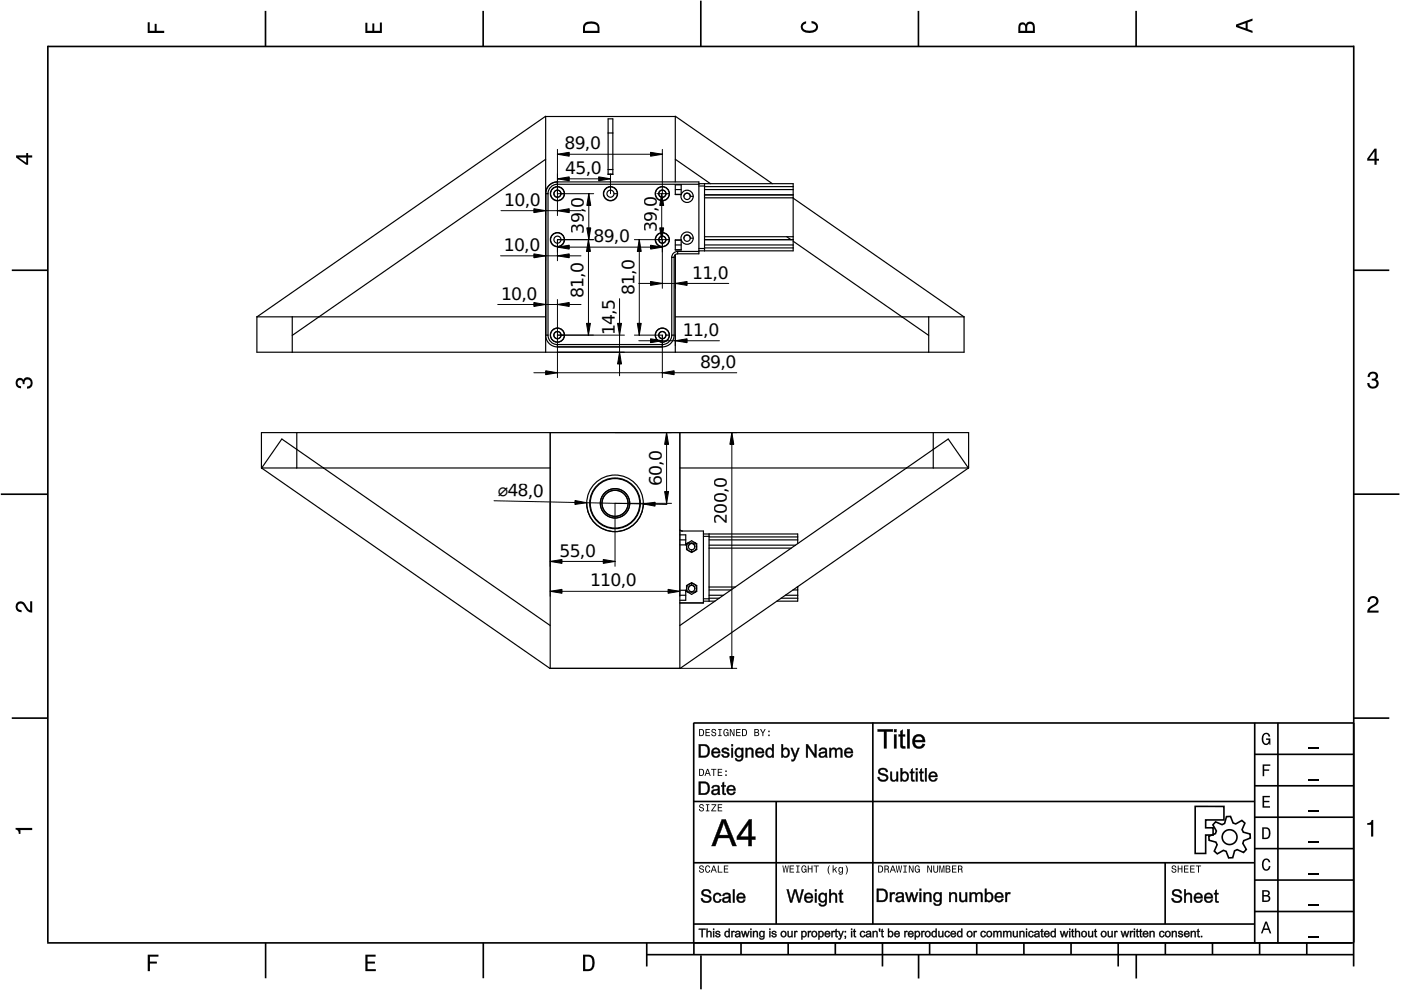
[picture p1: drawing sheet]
<svg xmlns="http://www.w3.org/2000/svg" width="297mm" height="210mm" viewBox="0 0 297 210" stroke-linecap="round" stroke-linejoin="round" font-family="sans-serif">
<defs><g id="words">
<g font-size="3.4">
<text x="119.7" y="31.7">89,0</text>
<text x="119.9" y="36.9">45,0</text>
<text x="106.9" y="43.6">10,0</text>
<text x="106.8" y="53.2">10,0</text>
<text x="123.8" y="49.5" transform="rotate(-90 123.8 49.5)">39,0</text>
<text x="125.8" y="51.4">89,0</text>
<text x="139.3" y="49.3" transform="rotate(-90 139.3 49.3)">39,0</text>
<text x="146.8" y="59.1">11,0</text>
<text x="106.2" y="63.5">10,0</text>
<text x="123.7" y="63.2" transform="rotate(-90 123.7 63.2)">81,0</text>
<text x="134.5" y="62.6" transform="rotate(-90 134.5 62.6)">81,0</text>
<text x="130.3" y="71" transform="rotate(-90 130.3 71)">14,5</text>
<text x="144.8" y="71.2">11,0</text>
<text x="148.4" y="78">89,0</text>
<text x="105.5" y="105.2" transform="rotate(1 105.5 105.2)">⌀48,0</text>
<text x="140.3" y="103.1" transform="rotate(-90 140.3 103.1)">60,0</text>
<text x="154.1" y="111.1" transform="rotate(-90 154.1 111.1)">200,0</text>
<text x="118.6" y="118">55,0</text>
<text x="125.1" y="124.3">110,0</text>
</g>
</g></defs>
<g fill="none" stroke="#000" stroke-width=".35">
<path d="M10.1 9.9h277M10.1 9.7v190.1M56.3 2.3v7.5M102.4 2.3v7.5M148.6 .1v9.8M194.7 2.3v7.5M240.9 2.3v7.5M287 9.7v195.2M2.5 57.3h7.5M287.1 57.3h7.5M.2 104.8h10M287 104.8h9.7"/>
<path d="M2.5 152.3h7.5M147 153.3h140.1M147.1 153.3v46.7M185.1 153.2v42.8M266 159.9h21M266 153.3v46.7M270.9 153.3v46.7M287.1 152.3h7.5M147 169.9h119M164.6 169.9v26M266 179.9h21M266 173.3h21"/>
<path d="M266 166.6h21M10 199.9h277.1M56.3 199.9v7.5M102.5 199.9v7.5M137.1 199.9v5M147 195.9h119M147 182.9h119M147.1 199.9v2.5M157.1 199.9v2.5M167.1 199.9v2.5M177.1 199.9v2.5M187.1 199.9v5"/>
<path d="M197.1 199.9v2.5M207.1 199.9v2.5M217.1 199.9v2.5M227.1 199.9v2.5M237.1 199.9v5M247 182.9v13M247.1 199.9v2.5M257.1 199.9v2.5M266 193.3h21M266 186.6h21M267.1 199.9v2.5M277.1 199.9v2.5"/>
<path d="M137.1 202.4h150M148.6 202.6v7.2M194.8 202.4v5.1M240.9 202.4v5.1"/>
</g>
<g fill="#000">
<path d="M31.3 4.7h.4v1.8h1.1v-1.4h.4v1.4h1.6v.5h-3.5z" fill-rule="evenodd"/>
<path d="M77.5 4.8h.4v1.7h1v-1.5h.5v1.5h1.1v-1.7h.5v2.2h-3.5z" fill-rule="evenodd"/>
<path d="M124 4.9a2.19 2.19 0 0 0-.4 2.1h3.5v-1.2a1.42 1.42 0 0 0-1.7-1.3zM124.3 5.2a2.14 2.14 0 0 1 2.3 .3l.1 1h-2.7l.1-1z" fill-rule="evenodd"/>
<path d="M170.1 4.9l.8-.4v.5a.7 .7 0 0 0-.7 .5 .7 .7 0 0 0 .3 .8 1.69 1.69 0 0 0 2.5-.6 .9 .9 0 0 0-.9-.8v-.5a1.24 1.24 0 0 1 1.3 1.1 1.24 1.24 0 0 1-1 1.4 2.22 2.22 0 0 1-2.5-.7l-.1-.5z" fill-rule="evenodd"/>
<path d="M216.1 5l-.2 .8v1.2h3.5v-1.3a.98 .98 0 0 0-.7-1.1 .98 .98 0 0 0-1.2 .6 .84 .84 0 0 0-1.4-.2zM216.4 5.3a.54 .54 0 0 1 .7-.1 .54 .54 0 0 1 .3 .6v.7h-1.1zM217.9 5.2a.62 .62 0 0 1 .7-.1 .62 .62 0 0 1 .4 .6v.8h-1.2z" fill-rule="evenodd"/>
<path d="M262.1 5.2v.5l3.5 1.3v-.5l-1.1-.3v-1.4l1.1-.4v-.5zM262.6 5.5l1.5-.6v1.1z" fill-rule="evenodd"/>
<path d="M3.4 32.9v.5l2.1 1.5h.5v-1.5h.8v-.5h-.8v-.5h-.4v.5zM4 33.4h1.6v1.1z" fill-rule="evenodd"/>
<path d="M291.4 31.5l-1.5 2.1v.5h1.5v.8h.5v-.8h.5v-.4h-.5v-2.2zM291.4 32.1v1.6h-1.1z" fill-rule="evenodd"/>
<path d="M3.6 80.4a.86 .86 0 0 1 1.4 .1 1.06 1.06 0 0 1 1.2-.5 1.06 1.06 0 0 1 .7 1.2 1.1 1.1 0 0 1-1.2 1.2v-.5a.71 .71 0 0 0 .8-.9 .71 .71 0 0 0-1.3-.1v.6h-.4a.61 .61 0 0 0-.3-.8 .61 .61 0 0 0-.8 .2 .61 .61 0 0 0 .2 .8l.6 .2v.4a1.15 1.15 0 0 1-1.2-.6 1.15 1.15 0 0 1 .3-1.3z" fill-rule="evenodd"/>
<path d="M290.3 79.1a1.08 1.08 0 0 1 1.3-.2 1.08 1.08 0 0 1 .5 1.3l-.4 .2a1.06 1.06 0 0 1 .6 1.3 1.06 1.06 0 0 1-1.2 .7 1.1 1.1 0 0 1-1.2-1.2h.4a.71 .71 0 0 0 1 .8 .71 .71 0 0 0 .1-1.3h-.6v-.4a.61 .61 0 0 0 .8-.3 .61 .61 0 0 0-.2-.8 .61 .61 0 0 0-.8 .2l-.2 .5h-.4z" fill-rule="evenodd"/>
<path d="M3.6 127.8a1.22 1.22 0 0 1 2 .7l.4 .6 .4 .3v-1.9h.4v2.4a1.8 1.8 0 0 1-1.7-1.4 .71 .71 0 0 0-.9-.5 .71 .71 0 0 0-.5 .8 .71 .71 0 0 0 .9 .6v.4a1.18 1.18 0 0 1-1.2-.6 1.18 1.18 0 0 1 .2-1.4z" fill-rule="evenodd"/>
<path d="M290.3 126.7a1.18 1.18 0 0 1 1.9 .3 1.18 1.18 0 0 1-1 1.7l-.5 .3-.3 .5h1.9v.4h-2.4a1.8 1.8 0 0 1 1.4-1.7 .71 .71 0 0 0 .5-.9 .71 .71 0 0 0-.9-.5 .71 .71 0 0 0-.5 .8h-.4z" fill-rule="evenodd"/>
<path d="M148.2 154.6v1.5h.5a.77 .77 0 0 0 .6-.8 .77 .77 0 0 0-.6-.7zM148.4 154.8a.58 .58 0 0 1 .7 .5 .58 .58 0 0 1-.7 .6zM149.6 154.6v1.5h.9v-.2h-.7v-.5h.6v-.2h-.6v-.4h.7v-.2zM151 154.7a.53 .53 0 0 0 0 .6 .53 .53 0 0 0 .6 .2 .32 .32 0 0 1-.3 .5 .32 .32 0 0 1-.3-.4h-.2a.5 .5 0 0 0 .7 .5 .5 .5 0 0 0 .1-.8l-.4-.1a.28 .28 0 0 1-.1-.4 .28 .28 0 0 1 .4-.1 .28 .28 0 0 1 .1 .3h.2a.51 .51 0 0 0-.3-.4 .51 .51 0 0 0-.5 .1zM152.3 154.6v.2h.2v1.1h-.2v.2h.7v-.2h-.3v-1.1h.3v-.2zM153.5 154.7a.81 .81 0 0 0 .5 1.4l.3-.2 .2 .2v-.8h-.6v.1h.4l-.2 .5a.6 .6 0 0 1-.5-.6 .6 .6 0 0 1 .4-.6l.2 .3h.3l-.2-.3a.53 .53 0 0 0-.8 0zM154.7 154.6v1.5h.2v-1.3l.6 1.3h.2v-1.5h-.2v1.2l-.5-1.2zM156.1 154.6v1.5h.9v-.2h-.7v-.5h.6v-.2h-.6v-.4h.7v-.2zM157.3 154.6v1.5h.5a.77 .77 0 0 0 .6-.8 .77 .77 0 0 0-.6-.7zM157.5 154.8a.57 .57 0 0 1 .7 .5 .57 .57 0 0 1-.7 .6zM159.9 154.6v1.5h.6a.42 .42 0 0 0 .5-.3 .42 .42 0 0 0-.3-.5l.2-.2-.1-.4zM160.1 154.8h.3a.23 .23 0 0 1 .3 .2 .23 .23 0 0 1-.3 .2h-.3zM160.1 155.4h.4a.26 .26 0 0 1 .3 .2 .26 .26 0 0 1-.3 .3h-.4zM161.1 154.6l.5 .9v.6h.2v-.6l.5-.9h-.2l-.4 .7-.3-.7zM162.9 155.8v.3h.3v-.3zM162.9 154.9v.3h.3v-.3z" fill-rule="evenodd"/>
<path d="M267.8 155.7a.85 .85 0 0 1 .9-.3 .85 .85 0 0 1 .6 .8h-.3l-.1-.3a.49 .49 0 0 0-.4-.3 .49 .49 0 0 0-.5 .3 1.2 1.2 0 0 0 .4 1.8 .66 .66 0 0 0 .6-.8h-.6v-.3h.9v1.3h-.1l-.1-.3-.3 .3a.85 .85 0 0 1-1.2-.7v-1.1z" fill-rule="evenodd"/>
<path d="M3.3 175.5h3.5v.5h-2.5v.8h-.3a.77 .77 0 0 0-.7-.9z" fill-rule="evenodd"/>
<path d="M148.4 170.6a.53 .53 0 0 0 0 .6 .53 .53 0 0 0 .6 .2 .32 .32 0 0 1-.3 .5 .32 .32 0 0 1-.3-.4h-.2a.5 .5 0 0 0 .7 .6 .5 .5 0 0 0 .1-.9l-.4-.1a.28 .28 0 0 1-.1-.4 .28 .28 0 0 1 .4-.1 .28 .28 0 0 1 .1 .4h.2a.51 .51 0 0 0-.3-.5 .51 .51 0 0 0-.5 .1zM149.7 170.5v.2h.2v1.1h-.2v.2h.7v-.2h-.3v-1.1h.3v-.2zM150.8 170.5v.2h.8l-.8 1.3h1.1v-.2h-.9l.9-1.3zM152.2 170.5v1.5h.9v-.2h-.7v-.5h.6v-.1h-.6v-.5h.7v-.2z" fill-rule="evenodd"/>
<path d="M148.2 163v1.5h.5a.77 .77 0 0 0 .6-.7 .77 .77 0 0 0-.6-.8zM148.4 163.2a.58 .58 0 0 1 .7 .6 .58 .58 0 0 1-.7 .5zM149.9 163l-.5 1.5h.2l.1-.4h.6l.2 .4h.2l-.6-1.5zM150 163.2l.3 .7h-.5zM150.8 163v.2h.4v1.3h.2v-1.3h.5v-.2zM152.2 163v1.5h.9v-.2h-.7v-.5h.6v-.2h-.6v-.4h.7v-.2zM153.8 164.2v.3h.3v-.3zM153.8 163.4v.3h.3v-.3z" fill-rule="evenodd"/>
<path d="M267.7 168.7h1.5v.3h-1.2v.8h1.1v.3h-1.1v.8h1.3v.3h-1.6z" fill-rule="evenodd"/>
<path d="M267.7 162.1h1.6v.3h-1.3v.7h1.1v.3h-1.1v1.2h-.3z" fill-rule="evenodd"/>
<path d="M267.6 175.4v2.5h.8a1.37 1.37 0 0 0 .7-2.2 1.56 1.56 0 0 0-1.5-.3zM267.9 175.7a.98 .98 0 0 1 1.2 .7 .98 .98 0 0 1-.7 1.2h-.5z" fill-rule="evenodd"/>
<path d="M289.9 174.5a.77 .77 0 0 0 .9-.7h.4v3.6h-.5v-2.5h-.8z" fill-rule="evenodd"/>
<path d="M148.4 183.6a.53 .53 0 0 0 0 .6 .53 .53 0 0 0 .6 .2 .32 .32 0 0 1-.3 .5 .32 .32 0 0 1-.3-.4h-.2a.5 .5 0 0 0 .7 .6 .5 .5 0 0 0 .1-.9l-.4-.1a.28 .28 0 0 1-.1-.4 .28 .28 0 0 1 .4-.1 .28 .28 0 0 1 .1 .4h.2a.51 .51 0 0 0-.3-.5 .51 .51 0 0 0-.5 .1zM149.6 183.7l-.1 .2a.67 .67 0 0 0 .1 .9 .67 .67 0 0 0 .8 .1l.2-.4h-.2l-.2 .3a.6 .6 0 0 1-.5-.5 .6 .6 0 0 1 .5-.6l.2 .3h.2l-.2-.4a.5 .5 0 0 0-.8 .1zM151.2 183.5l-.5 1.5h.2l.1-.4h.6l.2 .4h.2l-.6-1.5zM151.3 183.7l.3 .7h-.5zM152.2 183.5v1.5h1v-.2h-.8v-1.3zM153.5 183.5v1.5h.9v-.2h-.7v-.5h.6v-.2h-.6v-.4h.7v-.2z" fill-rule="evenodd"/>
<path d="M165.9 183.5l.2 1.5h.2l.3-1.3 .2 1.3h.2l.2-1.5h-.1l-.2 1.3-.2-1.3h-.2l-.2 1.3-.2-1.3zM167.4 183.5v1.5h1v-.2h-.8v-.5h.7v-.2h-.7v-.4h.7v-.2zM168.8 183.5v.2h.3v1.1h-.3v.2h.7v-.2h-.2v-1.1h.2v-.2zM170 183.7a.82 .82 0 0 0 .6 1.3l.3-.2 .1 .2v-.8h-.5v.2h.3l-.2 .4a.6 .6 0 0 1-.5-.5 .6 .6 0 0 1 .5-.6l.2 .3h.2l-.2-.4a.53 .53 0 0 0-.8 .1zM171.3 183.5v1.5h.2v-.7h.6v.7h.2v-1.5h-.2v.6h-.6v-.6zM172.5 183.5v.2h.5v1.3h.2v-1.3h.4v-.2zM175.8 183.5a1.35 1.35 0 0 0 .2 1.9 1.84 1.84 0 0 1 0-1.9zM176.5 183.5v1.5h.2v-.4l.2-.2 .4 .6h.2l-.4-.7 .4-.5h-.2l-.6 .6v-.9zM177.9 184a.59 .59 0 0 0-.2 .7 .59 .59 0 0 0 .7 .3l.1-.2a.31 .31 0 0 1-.1 .5 .31 .31 0 0 1-.4-.2h-.2a.47 .47 0 0 0 .5 .4 .47 .47 0 0 0 .4-.5v-1.2h-.2v.2l-.3-.2zM178 184.1l.1-.1a.42 .42 0 0 1 .4 .4 .42 .42 0 0 1-.4 .5l-.1-.3zM179.3 183.5a1.85 1.85 0 0 1 0 1.9 1.22 1.22 0 0 0 0-1.9z" fill-rule="evenodd"/>
<path d="M186.2 183.5v1.5h.5a.77 .77 0 0 0 .6-.7 .77 .77 0 0 0-.6-.8zM186.4 183.7a.58 .58 0 0 1 .6 .6 .58 .58 0 0 1-.6 .5zM187.5 183.5v1.5h.2v-.6a.45 .45 0 0 1 .5 .1 .45 .45 0 0 1 .1 .5h.2l-.2-.7a.42 .42 0 0 0 .1-.5 .42 .42 0 0 0-.4-.3zM187.7 183.7h.3a.26 .26 0 0 1 .3 .2 .26 .26 0 0 1-.4 .3h-.2zM189.2 183.5l-.6 1.5h.2l.2-.4h.6l.1 .4h.2l-.5-1.5zM189.3 183.7l.2 .7h-.4zM189.9 183.5l.3 1.5h.2l.2-1.3 .2 1.3h.2l.3-1.5h-.2l-.2 1.3-.2-1.3h-.2l-.2 1.3-.2-1.3zM191.5 183.5v.2h.3v1.1h-.3v.2h.8v-.2h-.3v-1.1h.3v-.2zM192.7 183.5v1.5h.2v-1.2l.6 1.2h.2v-1.5h-.2v1.2l-.6-1.2zM194.1 183.7a.81 .81 0 0 0 .5 1.3l.3-.2 .1 .2v-.8h-.5v.2h.3l-.2 .4a.6 .6 0 0 1-.5-.5 .6 .6 0 0 1 .5-.6l.2 .3h.2l-.2-.4a.53 .53 0 0 0-.7 .1zM196.6 183.5v1.5h.2v-1.2l.6 1.2h.2v-1.5h-.2v1.2l-.6-1.2zM197.9 183.5v.9a.52 .52 0 0 0 .5 .6 .52 .52 0 0 0 .5-.6v-.9h-.2v.9a.33 .33 0 0 1-.3 .5 .33 .33 0 0 1-.3-.5v-.9zM199.2 183.5v1.5h.1v-1.4l.3 1.4h.2l.3-1.4v1.4h.1v-1.5h-.2l-.3 1.3-.3-1.3zM200.5 183.5v1.5h.6a.42 .42 0 0 0 .4-.3 .42 .42 0 0 0-.2-.5l.2-.2-.1-.4zM200.7 183.7h.3a.23 .23 0 0 1 .3 .2 .23 .23 0 0 1-.3 .2h-.3zM200.7 184.3h.3a.26 .26 0 0 1 .3 .3 .26 .26 0 0 1-.3 .2h-.3zM201.8 183.5v1.5h1v-.2h-.8v-.5h.7v-.2h-.7v-.4h.8v-.2zM203.1 183.5v1.5h.2v-.6a.45 .45 0 0 1 .5 .1 .45 .45 0 0 1 .1 .5h.2l-.2-.7a.42 .42 0 0 0 .1-.5 .42 .42 0 0 0-.4-.3zM203.3 183.7h.3a.26 .26 0 0 1 .3 .2 .26 .26 0 0 1-.4 .3h-.2z" fill-rule="evenodd"/>
<path d="M248.5 183.6a.53 .53 0 0 0 0 .6 .53 .53 0 0 0 .6 .2 .32 .32 0 0 1-.2 .5 .32 .32 0 0 1-.3-.4h-.2a.5 .5 0 0 0 .6 .6 .5 .5 0 0 0 .2-.9l-.4-.1a.28 .28 0 0 1-.1-.4 .28 .28 0 0 1 .3-.1 .28 .28 0 0 1 .2 .4h.2a.51 .51 0 0 0-.3-.5 .51 .51 0 0 0-.6 .1zM249.7 183.5v1.5h.2v-.7h.6v.7h.2v-1.5h-.2v.6h-.6v-.6zM251 183.5v1.5h1v-.2h-.8v-.5h.7v-.2h-.7v-.4h.8v-.2zM252.3 183.5v1.5h1v-.2h-.8v-.5h.7v-.2h-.7v-.4h.8v-.2zM253.5 183.5v.2h.5v1.3h.2v-1.3h.5v-.2z" fill-rule="evenodd"/>
<path d="M268.3 195.4l-1 2.5h.4l.2-.7h1l.3 .7h.3l-.9-2.5zM268.4 195.8l.4 1.1h-.7z" fill-rule="evenodd"/>
<path d="M267.6 188.7v2.5h1a.7 .7 0 0 0 .7-.5 .7 .7 0 0 0-.4-.8 .61 .61 0 0 0 .3-.8 .61 .61 0 0 0-.7-.4zM267.9 189h.6a.38 .38 0 0 1 .4 .4 .38 .38 0 0 1-.5 .4h-.5zM267.9 190.1h.6a.44 .44 0 0 1 .5 .4 .44 .44 0 0 1-.5 .4h-.6z" fill-rule="evenodd"/>
<path d="M267.8 182.3a.85 .85 0 0 1 .9-.3 .85 .85 0 0 1 .6 .8h-.3l-.1-.2a.47 .47 0 0 0-.4-.3 .47 .47 0 0 0-.4 .3 1.21 1.21 0 0 0 .4 1.7 .64 .64 0 0 0 .5-.7h.4a.89 .89 0 0 1-.8 1 .89 .89 0 0 1-1-.7v-1.1z" fill-rule="evenodd"/>
<path d="M31.3 202.4h2.3v.4h-1.8v1.1h1.5v.4h-1.5v1.6h-.5z" fill-rule="evenodd"/>
<path d="M77.5 202.4h2.1v.4h-1.7v1.1h1.6v.4h-1.6v1.2h1.8v.4h-2.2z" fill-rule="evenodd"/>
<path d="M123.6 202.4v3.5h1.2a1.42 1.42 0 0 0 1.3-1.7 1.38 1.38 0 0 0-1.3-1.8zM124.1 202.8l1 .1a1.89 1.89 0 0 1 0 2.5l-1 .1z" fill-rule="evenodd"/>
</g>
<path d="M277.3 158.6h2.2M277.3 178.6h2.2M277.3 172h2.2M277.3 165.3h2.2M277.3 198.6h2.2M277.3 192h2.2M277.3 185.3h2.2" fill="none" stroke="#000" stroke-width=".25"/>
<g fill="#000">
<path d="M186.1 154.6h3.2v.6l-1.3-.1v3.6h-.6v-3.6l-1.3 .1zM186.1 154.6v.5h1.4l-.1 3.6h.6l-.1-3.6h1.4v-.5zM189.5 154.6h.6v.6h-.6zM189.6 154.6v.6h.5v-.6zM189.5 155.7h.6v3h-.6zM189.6 155.7v3h.5v-3zM190.9 155l.5-.3v1h.5v.5l-.5-.1v2l.5 .1 .1 .5a.79 .79 0 0 1-.9-.1 .79 .79 0 0 1-.2-.8v-1.7l-.4 .1v-.5h.4zM190.9 155v.8l-.4-.1v.4h.4l.1 2.3 .2 .2 .8 .1-.1-.5a.35 .35 0 0 1-.4 0 .35 .35 0 0 1-.1-.4v-1.7h.5v-.4l-.5 .1v-1.1zM192.3 154.6h.6v4.1h-.6zM192.4 154.6v4.1h.4v-4.1zM193.8 156.1l.4-.4 .6-.1 .6 .1 .4 .4a1.28 1.28 0 0 1 .3 1.3l-2.1-.1 .2 .8 .6 .2 .5-.1 .3-.5h.5a1.21 1.21 0 0 1-1.6 1 1.62 1.62 0 0 1-.7-2.6zM193.9 156.1a1.92 1.92 0 0 0-.1 2.2l1 .4 .6-.1 .3-.1 .4-.7-.5-.1a.85 .85 0 0 1-1 .6 .85 .85 0 0 1-.6-1h2.1a1.32 1.32 0 0 0-.7-1.4 1.32 1.32 0 0 0-1.5 .2zM194.3 156.3l-.3 .6h1.6a.76 .76 0 0 0-.5-.7 .76 .76 0 0 0-.8 .1zM194.2 156.3l.6-.3 .5 .2 .2 .3 .2 .5h-1.8z"/>
<path d="M186.1 154.6h3.2v.5h-1.3v3.6h-.6v-3.6h-1.3zM189.6 154.6h.5v.6h-.5zM189.6 155.7h.5v3h-.5zM190.9 155l.5-.3v1h.5v.4h-.5v1.7a.33 .33 0 0 0 .1 .4 .33 .33 0 0 0 .4 0l.1 .5a.73 .73 0 0 1-.9-.1 .73 .73 0 0 1-.2-.8v-1.7h-.4v-.4h.4zM192.4 154.6h.4v4.1h-.4zM193.8 156.1a1.36 1.36 0 0 1 1.6-.3 1.36 1.36 0 0 1 .7 1.5h-2.1a.85 .85 0 0 0 .6 1 .85 .85 0 0 0 1-.6l.5 .1a1.43 1.43 0 0 1-1.9 .8 1.43 1.43 0 0 1-.7-2zM194.2 156.3l-.2 .6h1.6a.8 .8 0 0 0-.5-.8 .8 .8 0 0 0-.9 .2z"/>
<path d="M148.1 165.7h1.4l.5 .3a1.42 1.42 0 0 1 .5 1.5 1.17 1.17 0 0 1-1.3 1.1h-1.1zM148.2 165.7v2.8l1.8-.2 .4-.6 .1-.6-.2-.6a1.07 1.07 0 0 0-1.2-.7zM148.5 166.1v2.1l1.3-.2 .2-.4-.1-1.2-.3-.3zM148.5 166h.6a1.14 1.14 0 0 1 1 1 1.14 1.14 0 0 1-.6 1.2h-1zM151 166.7l.8-.3 .7 .2 .2 2h-.4v-.3a.94 .94 0 0 1-1.3 .1l-.2-.4 .1-.4 .4-.2 .9-.2a.5 .5 0 0 0-.5-.4 .5 .5 0 0 0-.5 .4l-.4-.1zM151.1 166.8l-.2 .3h.3l.2-.3 .3-.1 .5 .3 .1 .3-1 .1a.62 .62 0 0 0-.4 .9l.6 .2h.4l.4-.3v.3h.4l-.2-.3 .1-1.3a.97 .97 0 0 0-1.5-.1zM151.3 167.8a.38 .38 0 0 0 .1 .5 .38 .38 0 0 0 .5-.1l.3-.2v-.5zM151.3 167.7l.9-.2a.63 .63 0 0 1-.2 .7 .63 .63 0 0 1-.7 0l-.2-.2zM153.1 166l.4-.3v.8h.4v.3h-.4l.1 1.3 .3 .1v.3l-.4 .1-.3-.3v-1.5h-.3v-.3h.3zM153.2 166v.5h-.3v.3l.3-.1v1.6l.2 .2h.5v-.3h-.3l-.1-.3v-1.2l.4 .1v-.3h-.4v-.7zM154.3 166.7a.94 .94 0 0 1 1.2-.2 .94 .94 0 0 1 .4 1.1h-1.4a.61 .61 0 0 0 .9 .6l.1-.4 .4 .1a.84 .84 0 0 1-1.1 .7 1.17 1.17 0 0 1-.5-1.9zM154.4 166.8l-.3 .7 .2 .8a1.24 1.24 0 0 0 1.3 .1l.3-.5h-.3a.53 .53 0 0 1-.4 .4 .53 .53 0 0 1-.6-.2l-.2-.5 1.5-.1-.2-.8-.2-.1-.7-.1zM154.7 166.9l-.3 .4h1.1a.52 .52 0 0 0-.3-.5 .52 .52 0 0 0-.5 .1zM154.6 166.9a.5 .5 0 0 1 .8 0l.2 .5h-1.2z"/>
<path d="M148.1 157.8h1.4l.5 .3a1.42 1.42 0 0 1 .5 1.5 1.17 1.17 0 0 1-1.3 1h-1.1zM148.2 157.8v2.8l1.8-.2 .4-.6v-1.3l-.6-.6zM148.5 158.1v2.2l1.3-.2 .2-.4v-1.2l-.4-.3zM148.5 158.1h.6a1.14 1.14 0 0 1 1.1 1 1.14 1.14 0 0 1-.7 1.2h-1zM151.1 158.8a.94 .94 0 0 1 1.1-.2 .94 .94 0 0 1 .5 1.1h-1.5a.61 .61 0 0 0 .9 .6l.2-.4 .4 .1a.84 .84 0 0 1-1.2 .7 1.17 1.17 0 0 1-.4-1.9zM151.1 158.8l-.2 .8 .2 .8a1.24 1.24 0 0 0 1.3 .1l.3-.5h-.4a.53 .53 0 0 1-.4 .4 .53 .53 0 0 1-.5-.2l-.3-.6h1.6l-.3-.8-.2-.1-.7-.1zM151.4 159l-.2 .4h1.1a.52 .52 0 0 0-.3-.5 .52 .52 0 0 0-.6 .1zM151.3 158.9l.1 .1a.5 .5 0 0 1 .8 0l.2 .4h-1.2zM153.1 158.7l.4-.1a.73 .73 0 0 1 1.1 .5l-.4 .1a.42 .42 0 0 0-.4-.3 .42 .42 0 0 0-.4 .3l.9 .3a.56 .56 0 0 1 .4 .6 .56 .56 0 0 1-.4 .5 .86 .86 0 0 1-1.3-.6l.3-.1a.57 .57 0 0 0 .9 .4l.1-.3-.1-.1-1.1-.5-.1-.3zM153.2 158.8a.53 .53 0 0 0 .1 .8l1 .3a.47 .47 0 0 1-.3 .5 .47 .47 0 0 1-.5-.1l-.2-.4-.3 .1 .2 .5a.86 .86 0 0 0 1.4-.6l-.3-.3-.9-.3-.1-.2 .1-.2 .4-.1 .3 .1 .1 .2h.4a.88 .88 0 0 0-1.4-.3zM155 157.8h.4v.4h-.4zM155.1 157.8v.4h.3v-.4zM155 158.5h.4v2.1h-.4zM155.1 158.6v2h.3v-2zM156 158.7h.2a.7 .7 0 0 1 1.1 .1l-.1-.3h.4v1.8a.92 .92 0 0 1-.7 1.1 .92 .92 0 0 1-1.1-.7l.4 .1a.48 .48 0 0 0 .8 .2l.2-.2v-.5a.81 .81 0 0 1-.9 .3 .81 .81 0 0 1-.5-.7v-.7zM156.1 158.8a1.32 1.32 0 0 0-.1 1.5 .8 .8 0 0 0 1.3-.1v.1a.62 .62 0 0 1-.2 .8 .62 .62 0 0 1-.8-.1l-.1-.2h-.3a.83 .83 0 0 0 1.3 .5l.3-.3 .1-2.4h-.3v.3a.77 .77 0 0 0-1.2-.1zM156.3 159a.68 .68 0 0 0-.1 .9 .68 .68 0 0 0 .9 .2 .76 .76 0 0 0 .1-.8 .76 .76 0 0 0-.7-.4zM156.3 159l.4-.2 .4 .2a.76 .76 0 0 1 .2 .9 .76 .76 0 0 1-.9 .4l-.3-.5zM158 158.5h.4v.4a.74 .74 0 0 1 .9-.4 .74 .74 0 0 1 .5 .9v1.2h-.5v-1.2a.46 .46 0 0 0-.5-.6 .46 .46 0 0 0-.3 .7v1.1h-.5zM158.1 158.6v2h.3l.1-1.5 .5-.3 .4 .2v1.6h.3l-.1-1.8-.2-.2h-.6l-.4 .4v-.4zM160.4 158.8a.87 .87 0 0 1 1.3 0l.3 .5v.4h-1.5a.61 .61 0 0 0 .9 .6l.2-.4 .4 .1a.84 .84 0 0 1-1.2 .7 1.17 1.17 0 0 1-.4-1.9zM160.4 158.8l-.2 .8 .2 .8a1.24 1.24 0 0 0 1.3 .1l.3-.5h-.4a.53 .53 0 0 1-.4 .4 .53 .53 0 0 1-.5-.2l-.2-.6 1.5 .1a1.1 1.1 0 0 0-.9-1.1zM160.7 159l-.2 .4h1.1a.52 .52 0 0 0-.3-.5 .52 .52 0 0 0-.6 .1zM160.7 158.9v.1a.5 .5 0 0 1 .8 0l.2 .4h-1.2zM162.6 158.7h.1a.66 .66 0 0 1 1 .1v-1h.4v2.8h-.4v-.3a.73 .73 0 0 1-1.1 .1 1.24 1.24 0 0 1-.2-1.4zM162.6 158.8a1.47 1.47 0 0 0-.2 1.3l.3 .4a.77 .77 0 0 0 1.1-.3l-.1 .4h.4v-2.8h-.4v1.1a.71 .71 0 0 0-1.1-.1zM162.8 159a.69 .69 0 0 0-.1 .9 .69 .69 0 0 0 .9 .3 .96 .96 0 0 0-.4-1.3zM162.8 159l.4-.2 .4 .2a.77 .77 0 0 1 .2 .9 .77 .77 0 0 1-.9 .4l-.3-.5zM165.6 157.8h.5l-.1 1 .3-.3 .6 .1a1.12 1.12 0 0 1 .5 1.2 1.12 1.12 0 0 1-1.1 .9l-.3-.4v.3h-.4zM165.7 157.8v2.8h.3l-.1-.4a.75 .75 0 0 0 1.3 .2l.2-.8-.2-.8a.8 .8 0 0 0-1.2 .1v-1.1zM166.2 159a.72 .72 0 0 0-.2 .8 .72 .72 0 0 0 .7 .5l.2-.1a.78 .78 0 0 0 .1-.8 .78 .78 0 0 0-.7-.5zM166.1 159a.65 .65 0 0 1 .9 0 .65 .65 0 0 1 .1 .8 .53 .53 0 0 1-.4 .6 .53 .53 0 0 1-.6-.3l-.2-.5zM167.6 158.5h.4l.6 1.7 .5-1.7h.5l-1.1 2.6a.5 .5 0 0 1-.7 .3l-.1-.4 .5 .1 .2-.5zM167.6 158.6l.9 2-.3 .5h-.4v.3l.5-.1 1.2-2.7h-.3l-.7 1.6-.5-1.6zM170.9 157.8h.4l1.5 2.2-.1-2.2h.4v2.8h-.4l-1.4-2.2v2.2h-.4zM170.9 157.8v2.8h.4l-.1-2.3 1.5 2.3h.4v-2.8h-.3v2.3l-1.5-2.3zM173.7 158.8l.8-.3 .7 .2 .3 1.9h-.5v-.2a.94 .94 0 0 1-1.3 .1l-.2-.4 .2-.4 .3-.2 .9-.2a.5 .5 0 0 0-.4-.4 .5 .5 0 0 0-.5 .3h-.4zM173.8 158.8l-.2 .4h.4l.1-.3 .4-.1 .5 .2v.3l-.9 .2a.62 .62 0 0 0-.4 .8l.6 .3h.3l.4-.3 .1 .3h.3l-.2-1.8a1.12 1.12 0 0 0-1.4 0zM174.1 159.9h-.1a.38 .38 0 0 0 .2 .5 .38 .38 0 0 0 .5-.1l.2-.2 .1-.5zM174 159.8l1-.2a.63 .63 0 0 1-.2 .7 .63 .63 0 0 1-.8 0l-.1-.2zM175.8 158.5h.4v.4l.2-.3 .6-.1 .3 .4a.67 .67 0 0 1 .8-.4 .67 .67 0 0 1 .5 .7v1.4h-.4v-1.6l-.1-.1a.49 .49 0 0 0-.7 .5v1.2h-.4v-1.7a.5 .5 0 0 0-.6 .1 .5 .5 0 0 0-.2 .6v1h-.4zM175.9 158.6v2h.3v-1.5l.5-.3 .4 .3v1.5h.3v-1.2l.1-.4a.42 .42 0 0 1 .6-.2 .42 .42 0 0 1 .2 .5v1.3h.3l-.2-1.9a.77 .77 0 0 0-1.1 .3 .65 .65 0 0 0-.6-.4 .65 .65 0 0 0-.6 .4l.1-.4zM179.2 158.8a.87 .87 0 0 1 1.4 0l.3 .5v.4h-1.5a.61 .61 0 0 0 .9 .6l.2-.4 .3 .1a.84 .84 0 0 1-1.1 .7 1.17 1.17 0 0 1-.5-1.9zM179.3 158.8l-.3 .8 .2 .8a1.24 1.24 0 0 0 1.3 .1l.3-.5h-.3a.53 .53 0 0 1-.4 .4 .53 .53 0 0 1-.6-.2l-.2-.6 1.5 .1a1.1 1.1 0 0 0-.9-1.1zM179.6 159l-.2 .4h1a.52 .52 0 0 0-.3-.5 .52 .52 0 0 0-.5 .1zM179.5 158.9v.1a.5 .5 0 0 1 .9 0l.1 .4h-1.2z"/>
<path d="M148.2 165.7h.9a1.44 1.44 0 0 1 1.4 1.1 1.44 1.44 0 0 1-.7 1.6l-1.6 .1zM148.5 166.1v2.1h.6a1.07 1.07 0 0 0 1-1.1 1.07 1.07 0 0 0-1-1zM151 166.7a.87 .87 0 0 1 1-.3 .87 .87 0 0 1 .6 .8l.1 1.3h-.4v-.2a.74 .74 0 0 1-1 .3 .74 .74 0 0 1-.4-.9l.4-.3 .9-.2a.51 .51 0 0 0-.4-.5 .51 .51 0 0 0-.6 .4h-.3zM151.3 167.7a.36 .36 0 0 0 0 .5 .36 .36 0 0 0 .5 .1l.4-.3v-.5zM153.2 166l.3-.2v.7h.4v.3h-.4v1.1l.1 .3h.3v.3a.51 .51 0 0 1-.6 0 .51 .51 0 0 1-.1-.6v-1.1h-.3v-.3h.3zM154.3 166.7a.94 .94 0 0 1 1.2-.1 .94 .94 0 0 1 .4 1h-1.5a.59 .59 0 0 0 .5 .7 .59 .59 0 0 0 .7-.4h.3a1 1 0 0 1-1.4 .5 1 1 0 0 1-.3-1.5zM154.6 166.9l-.2 .4h1.2a.56 .56 0 0 0-.4-.5 .56 .56 0 0 0-.6 .1z"/>
<path d="M148.2 157.8h.9a1.44 1.44 0 0 1 1.4 1.1 1.44 1.44 0 0 1-.7 1.6l-1.6 .1zM148.5 158.1v2.2h.6a1.07 1.07 0 0 0 1-1.1 1.07 1.07 0 0 0-1-1.1zM151.1 158.8a.94 .94 0 0 1 1.1-.2 .94 .94 0 0 1 .5 1.1h-1.5a.59 .59 0 0 0 .4 .6 .59 .59 0 0 0 .7-.3h.4a1 1 0 0 1-1.5 .5 1 1 0 0 1-.3-1.5zM151.4 159l-.2 .4h1.1a.56 .56 0 0 0-.3-.5 .56 .56 0 0 0-.6 .1zM153.2 158.8a.88 .88 0 0 1 1.4 .3h-.4a.4 .4 0 0 0-.4-.3 .4 .4 0 0 0-.3 .4l.1 .1a.86 .86 0 0 1 1 .9 .9 .9 0 0 1-.9 .4 .9 .9 0 0 1-.7-.6l.3-.1a.45 .45 0 0 0 .5 .5 .45 .45 0 0 0 .4-.5l-.1-.1a.89 .89 0 0 1-1.1-.8zM155.1 157.8h.3v.4h-.3zM155.1 158.6h.3v2h-.3zM156.1 158.8l.6-.3 .6 .3v-.2h.3v1.7a.88 .88 0 0 1-.7 1.1 .88 .88 0 0 1-1-.6h.3a.57 .57 0 0 0 .7 .3 .57 .57 0 0 0 .3-.8 .96 .96 0 0 1-1.3-.1 .96 .96 0 0 1 .1-1.3zM156.3 159a.72 .72 0 0 0-.2 .9 .72 .72 0 0 0 .9 .3 .7 .7 0 0 0 .3-.9 .7 .7 0 0 0-1-.3zM158.1 158.6h.3v.3a.72 .72 0 0 1 .9-.3 .72 .72 0 0 1 .4 .8v1.2h-.3v-1.2a.5 .5 0 0 0-.6-.6 .5 .5 0 0 0-.4 .7v1.1h-.3zM160.4 158.8a.94 .94 0 0 1 1.1-.2 .94 .94 0 0 1 .5 1.1h-1.5a.59 .59 0 0 0 .4 .6 .59 .59 0 0 0 .7-.3h.4a1 1 0 0 1-1.4 .5 1 1 0 0 1-.3-1.5zM160.7 159l-.2 .4h1.1a.56 .56 0 0 0-.3-.5 .56 .56 0 0 0-.6 .1zM162.6 158.8a.76 .76 0 0 1 1.1 0v-1h.4v2.8h-.4v-.3a.91 .91 0 0 1-1.1 .1 .91 .91 0 0 1-.3-1.2zM162.8 159a.75 .75 0 0 0-.2 .9 .75 .75 0 0 0 .9 .4 .76 .76 0 0 0 .3-.9 .76 .76 0 0 0-.9-.5zM165.7 157.8h.3v1a.89 .89 0 0 1 1.2 0 .89 .89 0 0 1 .2 1.1 .8 .8 0 0 1-.5 .7 .8 .8 0 0 1-.9-.3v.3h-.3zM166.1 159a.74 .74 0 0 0-.1 .9 .74 .74 0 0 0 .8 .4 .74 .74 0 0 0 .3-.9 .74 .74 0 0 0-.8-.5zM167.6 158.6h.4l.6 1.6 .6-1.6h.3l-.8 2a.75 .75 0 0 1-.9 .8v-.3a.45 .45 0 0 0 .6-.5zM170.9 157.8h.4l1.5 2.2v-2.2h.3v2.8h-.4l-1.4-2.2v2.2h-.4zM173.8 158.8a.87 .87 0 0 1 .9-.3 .87 .87 0 0 1 .6 .8l.1 1.3h-.3l-.1-.2a.74 .74 0 0 1-.9 .3 .74 .74 0 0 1-.5-.9l.5-.3 .9-.2a.51 .51 0 0 0-.5-.5 .51 .51 0 0 0-.5 .4h-.4zM174 159.8a.36 .36 0 0 0 0 .5 .36 .36 0 0 0 .5 .1l.4-.3 .1-.5zM175.9 158.6h.3v.3a.68 .68 0 0 1 1.1 0 .66 .66 0 0 1 .8-.4 .66 .66 0 0 1 .5 .7v1.4h-.3v-1.3a.45 .45 0 0 0-.5-.5 .45 .45 0 0 0-.4 .6v1.2h-.3v-1.3a.46 .46 0 0 0-.6-.4 .46 .46 0 0 0-.3 .7v1h-.3zM179.2 158.8a.94 .94 0 0 1 1.2-.2 .94 .94 0 0 1 .4 1.1h-1.5a.59 .59 0 0 0 .5 .6 .59 .59 0 0 0 .7-.3h.3a1 1 0 0 1-1.4 .5 1 1 0 0 1-.3-1.5zM179.5 159l-.1 .4h1.1a.56 .56 0 0 0-.3-.5 .56 .56 0 0 0-.7 .1z"/>
<path d="M153 173.7h.9l2.3 5.7h-.9l-.7-1.7h-2.3l-.6 1.7h-.9zM153 173.7l-2.1 5.7h.8l.6-1.8h2.4l.6 1.8h.9l-2.4-5.7zM153.4 174.3l-.2 .9-.7 1.9h1.9zM153.4 174.3l1.1 2.8h-2.1zM158.8 173.7h.6v3.7h.8v.7l-.8-.1v1.4h-.8l.1-1.4-2.5 .1v-.7zM158.8 173.7l-2.6 3.7v.6h2.5v1.4h.7l-.1-1.4h.8v-.6h-.8l.1-3.7zM158.6 174.9l-1.6 2.5h1.7zM158.7 174.7v2.7h-1.9z"/>
<path d="M153 173.7h.8l2.4 5.7h-.9l-.7-1.7h-2.3l-.6 1.7h-.8zM153.4 174.3l-.9 2.8h1.9zM158.8 173.7h.6v3.7h.7v.6h-.7v1.4h-.7v-1.4h-2.5v-.6zM158.7 174.9l-1.8 2.5h1.8z"/>
<path d="M186.4 163.1l.3-.2a1 1 0 0 1 1.5 .8h-.3a.64 .64 0 0 0-.6-.5 .64 .64 0 0 0-.7 .5l.6 .3a.92 .92 0 0 1 1.1 1 .92 .92 0 0 1-1.3 .7 .92 .92 0 0 1-.9-1h.3a.81 .81 0 0 0 1.2 .6l.3-.2v-.4l-1.3-.5-.3-.2-.1-.5zM186.5 163.1a.74 .74 0 0 0-.2 .8 .74 .74 0 0 0 .8 .4l.5 .2a.49 .49 0 0 1 .4 .7 .49 .49 0 0 1-.7 .2l-.7-.2-.2-.5-.3 .1 .1 .5 .4 .3 .9 .1 .3-.1 .4-.3v-.8l-.4-.3-1.2-.4v-.4l.2-.2 .6-.1 .4 .3 .1 .3h.3l-.1-.5a1.22 1.22 0 0 0-1.6-.1zM188.7 163.6h.4v1.5l.4 .3 .5-.3v-1.5h.4v2.1h-.3v-.3l-.2 .2-.4 .1-.6-.2zM188.8 163.6v1.3a.69 .69 0 0 0 .5 .8 .69 .69 0 0 0 .8-.5v.5h.3v-2.1h-.3v1.1a.58 .58 0 0 1-.2 .6 .58 .58 0 0 1-.7 .1l-.1-.4v-1.4zM190.9 162.8h.4v1.1l.3-.3h.6a1.12 1.12 0 0 1 .5 1.3 1.12 1.12 0 0 1-1.1 .8l-.3-.3v.3h-.4zM190.9 162.9v2.8h.4l-.1-.4a.75 .75 0 0 0 1.2 .1l.2-.8-.1-.7a.8 .8 0 0 0-1.3 .1l.1-1.1zM191.4 164.1a.72 .72 0 0 0-.1 .8 .72 .72 0 0 0 .7 .4l.2-.1a.78 .78 0 0 0 .1-.8 .78 .78 0 0 0-.7-.4zM191.4 164v.1a.57 .57 0 0 1 .8-.2 .57 .57 0 0 1 .2 .8 .58 .58 0 0 1-.3 .7 .58 .58 0 0 1-.8-.2l-.1-.6zM193.1 163.1l.4-.2v.7h.4v.3h-.4l.1 1.4h.3v.4h-.4l-.3-.2v-1.6h-.3v-.3h.3zM193.2 163.1v.6l-.3-.1v.3h.3v1.6l.2 .1 .5 .1v-.3h-.3l-.1-.3v-1.2h.4v-.3l-.4 .1v-.8zM194.2 162.8h.4v.5h-.4zM194.2 162.9v.4h.3v-.4zM194.2 163.6h.4v2.1h-.4zM194.2 163.6v2.1h.3v-2.1zM195.1 163.1l.4-.2v.7h.3v.3h-.3v1.4h.3l.1 .4h-.5l-.3-.2v-1.6h-.3v-.3h.3zM195.1 163.1l.1 .6-.3-.1v.3h.3v1.6l.1 .1 .6 .1-.1-.3h-.3l-.1-.3v-1.2h.4v-.3l-.4 .1 .1-.8zM196.1 162.8h.4v2.9h-.4zM196.1 162.9v2.8h.4v-2.8zM197.1 163.9a.87 .87 0 0 1 1.4 0l.3 .4v.5l-1.5-.1a.61 .61 0 0 0 .9 .6l.2-.3h.3a.84 .84 0 0 1-1.1 .7 1.17 1.17 0 0 1-.5-1.8zM197.2 163.9l-.3 .8 .2 .7a1.24 1.24 0 0 0 1.3 .1l.3-.4-.3-.1a.53 .53 0 0 1-.4 .5 .53 .53 0 0 1-.6-.2l-.2-.6h1.5a1.1 1.1 0 0 0-.9-1.1zM197.5 164.1l-.2 .4h1a.52 .52 0 0 0-.3-.5 .52 .52 0 0 0-.5 .1zM197.4 164a.5 .5 0 0 1 .9 .1l.1 .4h-1.2z"/>
<path d="M186.4 163.1a1.1 1.1 0 0 1 1.8 .6h-.3a.66 .66 0 0 0-.7-.5 .66 .66 0 0 0-.6 .5l.4 .2a1.13 1.13 0 0 1 1.3 1.1 1.16 1.16 0 0 1-1.2 .7 1.16 1.16 0 0 1-1-.9l.3-.1a.76 .76 0 0 0 .8 .7 .76 .76 0 0 0 .7-.6l-.4-.3a1.04 1.04 0 0 1-1.2-1.3zM188.8 163.6h.3v1.2a.51 .51 0 0 0 .5 .6 .51 .51 0 0 0 .5-.7v-1.1h.3v2.1h-.3v-.3a.72 .72 0 0 1-.9 .3 .72 .72 0 0 1-.4-.8zM190.9 162.9h.4v1a.89 .89 0 0 1 1.1-.1 .89 .89 0 0 1 .3 1.1 .8 .8 0 0 1-.6 .8 .8 .8 0 0 1-.8-.3v.3h-.4zM191.4 164.1a.74 .74 0 0 0-.2 .9 .74 .74 0 0 0 .9 .3 .74 .74 0 0 0 .3-.9 .74 .74 0 0 0-.9-.4zM193.2 163.1l.3-.2v.7h.4v.3h-.4v1.2l.1 .2 .3 .1v.3a.51 .51 0 0 1-.6-.1 .51 .51 0 0 1-.1-.5v-1.2h-.3v-.3h.3zM194.2 162.9h.3v.4h-.3zM194.2 163.6h.3v2.1h-.3zM195.1 163.1l.4-.2v.7h.3v.3h-.3v1.2v.2l.3 .1 .1 .3a.51 .51 0 0 1-.6-.1 .51 .51 0 0 1-.2-.5v-1.2h-.2v-.3h.2zM196.1 162.9h.4v2.8h-.4zM197.1 163.9a.94 .94 0 0 1 1.2-.2 .94 .94 0 0 1 .4 1h-1.5a.59 .59 0 0 0 .5 .7 .59 .59 0 0 0 .7-.4l.3 .1a1 1 0 0 1-1.4 .5 1 1 0 0 1-.3-1.5zM197.4 164l-.1 .5h1.1a.56 .56 0 0 0-.3-.6 .56 .56 0 0 0-.7 .1z"/>
<path d="M148.9 188.8l.3-.2a1 1 0 0 1 1.6 .8h-.4a.64 .64 0 0 0-.6-.5 .64 .64 0 0 0-.7 .5l1.3 .5 .3 .3a.77 .77 0 0 1-.5 1.2 1.35 1.35 0 0 1-1.5-.4l-.1-.6h.4a.81 .81 0 0 0 1.1 .6l.3-.1a.61 .61 0 0 0-.8-.8l-.5-.2a.62 .62 0 0 1-.3-1zM149 188.8l-.2 .3v.5l1.6 .8a.45 .45 0 0 1 0 .5 .45 .45 0 0 1-.4 .2l-.7-.1-.3-.2v-.4l-.4 .1 .2 .5 .4 .3h1.1l.4-.3a.8 .8 0 0 0-.3-1.1l-1.1-.3-.3-.3 .2-.4 .5-.1 .5 .2 .2 .4h.4l-.2-.5a1.22 1.22 0 0 0-1.6-.1zM151.5 189.5l.1-.1a.8 .8 0 0 1 1.1 .1l.3 .5h-.4l-.2-.3a.64 .64 0 0 0-.7 .1 .64 .64 0 0 0-.1 .8l.1 .3 .4 .2 .3-.1 .2-.4h.4a.85 .85 0 0 1-.6 .8 .85 .85 0 0 1-1-.3l-.2-.7zM151.5 189.5a1.02 1.02 0 0 0-.2 1.4 1.02 1.02 0 0 0 1.4 .3l.3-.5-.4-.1a.58 .58 0 0 1-.7 .6 .58 .58 0 0 1-.4-.8l.2-.6a.48 .48 0 0 1 .5-.2 .48 .48 0 0 1 .4 .4l.3-.1a.85 .85 0 0 0-1.4-.4zM153.3 189.6l.8-.3 .7 .2 .3 1.9h-.5v-.3a.94 .94 0 0 1-1.3 .2l-.2-.5 .1-.4 1.3-.4a.53 .53 0 0 0-.5-.4 .53 .53 0 0 0-.5 .4h-.4zM153.4 189.6l-.2 .3 .3 .1 .2-.4 .3-.1 .5 .3 .1 .3-1 .2a.62 .62 0 0 0-.4 .8l.6 .3 .4-.1 .4-.3v.4h.4l-.3-1.9a1.12 1.12 0 0 0-1.3 .1zM153.6 190.6v.1a.38 .38 0 0 0 .2 .4 .38 .38 0 0 0 .4-.1l.3-.2v-.4zM153.6 190.6l.9-.3a.63 .63 0 0 1-.2 .8 .63 .63 0 0 1-.7 0l-.1-.3zM155.4 188.5h.4v2.9h-.4zM155.4 188.6v2.8h.3v-2.8zM156.4 189.6a.87 .87 0 0 1 1.4 0l.2 .4 .1 .5-1.5-.1a.61 .61 0 0 0 .8 .6l.2-.3h.4a.84 .84 0 0 1-1.2 .7 1.17 1.17 0 0 1-.4-1.8zM156.5 189.6l-.3 .8 .2 .7a1.24 1.24 0 0 0 1.3 .1l.3-.4-.3-.1a.53 .53 0 0 1-.4 .5 .53 .53 0 0 1-.6-.2l-.2-.6h1.5a1.1 1.1 0 0 0-.9-1.1zM156.7 189.8l-.2 .4h1.1a.52 .52 0 0 0-.3-.5 .52 .52 0 0 0-.6 .1zM156.7 189.7a.5 .5 0 0 1 .8 .1l.2 .4h-1.2z"/>
<path d="M148.9 188.8a1.1 1.1 0 0 1 1.9 .6h-.4a.66 .66 0 0 0-.7-.5 .66 .66 0 0 0-.6 .5l.4 .3a1.13 1.13 0 0 1 1.3 1 1.16 1.16 0 0 1-1.2 .7 1.16 1.16 0 0 1-1-.9l.4-.1a.76 .76 0 0 0 .7 .7 .76 .76 0 0 0 .8-.6l-.5-.3a1.04 1.04 0 0 1-1.2-1.3zM151.5 189.5a.86 .86 0 0 1 1.4 .4l-.3 .1a.55 .55 0 0 0-.7-.4 .55 .55 0 0 0-.4 .8 .56 .56 0 0 0 .4 .7 .56 .56 0 0 0 .7-.5l.4 .1a.94 .94 0 0 1-1.3 .6 .94 .94 0 0 1-.5-1.3zM153.3 189.6a.87 .87 0 0 1 1-.3 .87 .87 0 0 1 .6 .8l.1 1.3h-.4v-.3a.74 .74 0 0 1-1 .4 .74 .74 0 0 1-.4-.9l.4-.3 .9-.2a.51 .51 0 0 0-.4-.5 .51 .51 0 0 0-.6 .4l-.3-.1zM153.6 190.6a.36 .36 0 0 0 0 .5 .36 .36 0 0 0 .5 0l.4-.3v-.4zM155.4 188.6h.3v2.8h-.3zM156.4 189.6a.94 .94 0 0 1 1.2-.2 .94 .94 0 0 1 .4 1h-1.5a.59 .59 0 0 0 .5 .7 .59 .59 0 0 0 .7-.4l.3 .1a1 1 0 0 1-1.4 .5 1 1 0 0 1-.3-1.5zM156.7 189.7l-.2 .5h1.2a.56 .56 0 0 0-.4-.6 .56 .56 0 0 0-.6 .1z"/>
<path d="M148.1 196.9h1.5v.3l-.6-.1v1.6h-.3l.1-1.6-.7 .1zM148.2 196.9v.2h.6v1.6h.2v-1.6h.6v-.2zM149.8 196.9h.3l-.1 .6a.49 .49 0 0 1 .8 .1l.1 1.1h-.3v-.8a.28 .28 0 0 0-.3-.3 .28 .28 0 0 0-.2 .4v.7h-.3zM149.8 196.9v1.8h.2v-1l.4-.2 .3 .2-.1 1h.3l-.1-.8a.43 .43 0 0 0-.3-.5 .43 .43 0 0 0-.5 .3v-.8zM151.1 196.9h.3v.3h-.3zM151.2 196.9v.3h.2v-.3zM151.1 197.4h.3v1.3h-.3zM151.2 197.4v1.3h.2v-1.3zM151.7 197.5l.3-.1a.47 .47 0 0 1 .7 .4h-.3a.24 .24 0 0 0-.2-.2 .24 .24 0 0 0-.2 .2l.5 .2a.38 .38 0 0 1 .3 .5 .38 .38 0 0 1-.4 .2h-.4l-.3-.2-.1-.2 .3-.1 .3 .3 .3-.2-.8-.4zM151.8 197.5l-.1 .3 .2 .2 .5 .2a.21 .21 0 0 1 .1 .2 .21 .21 0 0 1-.2 .2l-.4-.1v-.2h-.2l.1 .3a.58 .58 0 0 0 .9-.3v-.2l-.8-.4 .3-.2 .4 .2a.52 .52 0 0 0-.8-.2zM153.7 197.5h.2a.4 .4 0 0 1 .6 0v-.6h.3v1.8h-.3v-.2a.51 .51 0 0 1-.6 .2 .51 .51 0 0 1-.3-.5zM153.8 197.6l-.1 .8 .5 .3 .4-.3-.1 .3h.2v-1.8h-.2v.8a.45 .45 0 0 0-.7-.1zM154 197.7v.7h.4v-.7zM153.9 197.6a.46 .46 0 0 1 .7 .4 .46 .46 0 0 1-.7 .4l-.1-.4zM155 197.4h.3v.2l.2-.3 .3 .1-.1 .3-.4 .1v.9h-.3zM155.1 197.4v1.3h.2v-1l.2-.1h.2l.1-.2h-.3l-.2 .2v-.2zM155.9 197.5l.7-.2 .4 .4 .1 1h-.3l-.1-.2-.2 .2h-.4l-.3-.2 .1-.4 .8-.2a.31 .31 0 0 0-.3-.3 .31 .31 0 0 0-.3 .2h-.3zM156 197.6l-.1 .2h.2l.1-.2 .2-.1 .3 .2 .1 .2-.6 .1a.37 .37 0 0 0-.3 .6 .37 .37 0 0 0 .6 0l.3-.1v.2h.2l-.1-1.2-.6-.1zM156.2 198.2v.3h.3l.2-.4zM156.1 198.2l.6-.2a.41 .41 0 0 1-.1 .5 .41 .41 0 0 1-.5 0zM157.1 197.4h.3l.2 1 .3-1h.3l.2 1 .3-1h.3l-.5 1.3h-.3l-.2-1-.2 1h-.3zM157.1 197.4l.4 1.3h.3l.2-1 .3 1h.2l.4-1.3h-.2l-.3 1.1-.3-1.1h-.2l-.3 1-.2-1zM159.1 196.9h.2v.3h-.2zM159.1 196.9v.3h.2v-.3zM159.1 197.4h.2v1.3h-.2zM159.1 197.4v1.3h.2v-1.3zM159.6 197.4h.3l-.1 .2a.48 .48 0 0 1 .6-.3 .48 .48 0 0 1 .3 .6v.8h-.3v-.8a.26 .26 0 0 0-.2-.3 .26 .26 0 0 0-.3 .2v.9h-.3zM159.6 197.4v1.3h.3v-.9l.3-.3 .3 .3v.9h.2l-.1-1.2-.5-.1-.3 .3v-.3zM161.1 197.5l.4-.2 .4 .3-.1-.2h.3v1.1a.61 .61 0 0 1-.3 .7 .61 .61 0 0 1-.7-.1l-.1-.3 .7 .2 .2-.5a.55 .55 0 0 1-.7 .2 .55 .55 0 0 1-.3-.7zM161.1 197.6l-.1 .4 .1 .5 .4 .2 .4-.2a.4 .4 0 0 1-.1 .5 .4 .4 0 0 1-.5 0l-.3-.2a.6 .6 0 0 0 1 .1l.1-1.5h-.2v.3l-.4-.3zM161.3 197.7v.7h.5v-.7zM161.2 197.6a.45 .45 0 0 1 .7 .4 .45 .45 0 0 1-.7 .4l-.1-.4zM163.1 196.9h.3v.3h-.3zM163.1 196.9v.3h.2v-.3zM163.1 197.4h.3v1.3h-.3zM163.1 197.4v1.3h.2v-1.3zM163.7 197.5l.2-.1a.47 .47 0 0 1 .7 .4h-.2a.24 .24 0 0 0-.3-.2 .24 .24 0 0 0-.2 .2l.6 .2a.38 .38 0 0 1 .2 .5 .38 .38 0 0 1-.4 .2h-.4l-.3-.2-.1-.2 .3-.1 .3 .3 .3-.2-.8-.4zM163.7 197.5v.3l.1 .2 .5 .2a.21 .21 0 0 1 .2 .2 .21 .21 0 0 1-.2 .2l-.4-.1-.1-.2h-.2l.1 .3a.58 .58 0 0 0 .9-.3v-.2l-.8-.4 .3-.2 .5 .2a.52 .52 0 0 0-.9-.2zM165.5 198.1a.7 .7 0 0 1 1.4 0 .7 .7 0 0 1-1.4 0zM165.7 197.5a.68 .68 0 0 0-.1 .9 .68 .68 0 0 0 .8 .2l.3-.2-.1-.9-.5-.1zM165.9 197.7a.44 .44 0 0 0-.1 .6 .44 .44 0 0 0 .6 .1v-.7zM165.8 197.7a.47 .47 0 0 1 .8 .3 .47 .47 0 0 1-.8 .4l-.1-.4zM167 197.4h.2v.9l.3 .2 .3-.2v-.9h.3v1.3h-.3v-.2l-.4 .3-.4-.2zM167 197.4v1a.44 .44 0 0 0 .5 .3 .44 .44 0 0 0 .4-.3l-.1 .3h.2v-1.3h-.2l.1 .7a.35 .35 0 0 1-.2 .4 .35 .35 0 0 1-.4 0l-.1-.2v-.9zM168.3 197.4h.3v.2a.27 .27 0 0 1 .2-.3 .27 .27 0 0 1 .3 .2l-.1 .2-.4 .1v.9h-.3zM168.4 197.4v1.3h.2v-1l.2-.1h.2l.1-.2h-.3l-.2 .2v-.2zM169.9 197.4h.2v.2l.2-.2a.55 .55 0 0 1 .6 .1 .55 .55 0 0 1 .2 .5 .61 .61 0 0 1-.8 .7l-.2-.1 .1 .6h-.3zM169.9 197.4v1.8h.2v-.8l.4 .3 .3-.1 .1-.2 .1-.7-.2-.2a.51 .51 0 0 0-.7 .2v-.3zM170.2 197.7v.7h.5v-.7zM170.2 197.6a.45 .45 0 0 1 .6 .5 .45 .45 0 0 1-.6 .3l-.1-.3zM171.3 197.4h.2v.2a.27 .27 0 0 1 .2-.3 .27 .27 0 0 1 .3 .2l-.1 .2-.4 .1v.9h-.2zM171.3 197.4v1.3h.2v-1l.2-.1h.2l.1-.2h-.3l-.2 .2v-.2zM172 198.1a.7 .7 0 0 1 1.4 0 .7 .7 0 0 1-1.4 0zM172.2 197.5a.68 .68 0 0 0-.1 .9 .68 .68 0 0 0 .9 .2l.2-.2-.1-.9-.5-.1zM172.4 197.7a.44 .44 0 0 0-.1 .6 .44 .44 0 0 0 .6 .1v-.7zM172.3 197.7a.47 .47 0 0 1 .8 .3 .47 .47 0 0 1-.8 .4l-.1-.4zM173.5 197.4h.3l-.1 .2 .2-.2a.55 .55 0 0 1 .6 .1 .55 .55 0 0 1 .2 .5 .61 .61 0 0 1-.8 .7l-.2-.1 .1 .6h-.3zM173.5 197.4v1.8h.2v-.8l.4 .3 .3-.1 .1-.2 .1-.7-.2-.2a.51 .51 0 0 0-.7 .2v-.3zM173.8 197.7v.7h.5v-.7zM173.8 197.6a.45 .45 0 0 1 .7 .5 .45 .45 0 0 1-.7 .3l-.1-.3zM175 197.5v.1a.53 .53 0 0 1 .9-.1l.2 .6h-1l.3 .4h.3l.1-.3 .2 .1a.59 .59 0 0 1-.4 .5 .59 .59 0 0 1-.6-.2l-.2-.5zM175 197.6l-.1 .5 .1 .4 .8 .1 .2-.3h-.2a.33 .33 0 0 1-.3 .3 .33 .33 0 0 1-.3-.2l-.2-.3h1a.57 .57 0 0 0-.3-.6 .57 .57 0 0 0-.7 .1zM175.2 197.7l-.1 .2h.7a.36 .36 0 0 0-.6-.2zM175.2 197.6l.4-.1 .2 .5h-.8zM176.2 197.4h.3v.2a.27 .27 0 0 1 .2-.3 .27 .27 0 0 1 .3 .2l-.1 .2-.4 .1v.9h-.3zM176.3 197.4v1.3h.2v-1l.2-.1h.2l.1-.2h-.3l-.2 .2v-.2zM177.1 197.1l.3-.2v.5h.2v.2h-.2v.8l.2 .1 .1 .2-.6-.1 .1-1h-.2v-.2h.2zM177.2 197.1v.3h-.2v.2l.2-.1v1.1l.4 .1-.3-.4v-.8l.3 .1v-.2h-.3l.1-.5zM177.6 197.4h.4l.3 1 .3-1h.3l-.6 1.6-.2 .2h-.3l-.1-.3 .3 .1 .2-.3zM177.7 197.4l.5 1.3-.2 .3h-.2v.2h.3l.8-1.8h-.2l-.5 1.1-.3-1.1zM179.1 197.4h.3v.3h-.3zM179.1 197.4v.3h.3v-.3zM179.1 198.4h.3v.4l-.3 .3-.1-.2 .2-.2h-.1zM179.1 198.4v.3h.2l-.1 .3 .2-.6zM180.4 196.9h.3v.3h-.3zM180.4 196.9v.3h.3v-.3zM180.4 197.4h.3v1.3h-.3zM180.4 197.4v1.3h.3v-1.3zM181 197.1l.3-.2v.5h.2v.2h-.2v.8l.2 .1 .1 .2-.6-.1v-1h-.2v-.2h.2zM181 197.1l.1 .3h-.2v.2l.2-.1v1.1l.4 .1-.3-.4v-.8l.3 .1v-.2h-.3l.1-.5zM182.4 197.5l.2-.1a.5 .5 0 0 1 .5 0 .5 .5 0 0 1 .3 .4l-.2 .1-.1-.3a.43 .43 0 0 0-.5 .5 .43 .43 0 0 0 .5 .4l.1-.3h.3a.54 .54 0 0 1-.4 .5 .54 .54 0 0 1-.6-.1l-.2-.5zM182.5 197.6a.64 .64 0 0 0-.1 .8 .64 .64 0 0 0 .9 .2l.1-.4h-.2a.32 .32 0 0 1-.2 .4 .32 .32 0 0 1-.4-.2l-.1-.4 .1-.3a.3 .3 0 0 1 .4-.2 .3 .3 0 0 1 .2 .3h.2l-.1-.3-.5-.1zM183.7 197.5l.6-.2 .4 .4 .1 1h-.3v-.2l-.2 .2h-.5l-.2-.2v-.4l.8-.2a.31 .31 0 0 0-.3-.3 .31 .31 0 0 0-.3 .2h-.2zM183.7 197.6l-.1 .2h.2l.1-.2 .2-.1 .4 .2v.2l-.6 .1a.37 .37 0 0 0-.3 .6 .37 .37 0 0 0 .6 0l.3-.1v.2h.3l-.2-1.2-.6-.1zM183.9 198.2v.3h.4l.2-.4zM183.8 198.2l.6-.2a.41 .41 0 0 1-.1 .5 .41 .41 0 0 1-.5 0zM185 197.4h.3l-.1 .2a.48 .48 0 0 1 .6-.3 .48 .48 0 0 1 .3 .6v.8h-.3v-.9l-.2-.2-.3 .2v.9h-.3zM185 197.4v1.3h.2v-.7l.1-.3a.26 .26 0 0 1 .3-.2 .26 .26 0 0 1 .2 .2l.1 1h.2l-.1-1.2-.5-.1-.3 .3v-.3zM186.3 196.9h.3v.7h-.2zM186.4 196.9v.6h.1l.1-.6zM186.9 197.1l.3-.2-.1 .5h.3v.2h-.3l.1 .8 .2 .1v.2l-.5-.1v-1h-.2v-.2h.2zM186.9 197.1l.1 .3h-.2v.2l.2-.1v1.1l.4 .1-.3-.4v-.8l.3 .1v-.2h-.3v-.5zM188.2 196.9h.3v.6l.2-.1h.4a.67 .67 0 0 1 .3 1 .49 .49 0 0 1-.5 .4 .49 .49 0 0 1-.4-.3v.2h-.3zM188.3 196.9v1.8h.2l-.1-.3 .1 .1a.49 .49 0 0 0 .7 0l.2-.5-.2-.4a.53 .53 0 0 0-.7 .1v-.8zM188.6 197.7a.43 .43 0 0 0-.1 .6 .43 .43 0 0 0 .6 .1l-.1-.7-.2-.1zM188.5 197.7a.44 .44 0 0 1 .7 .4 .44 .44 0 0 1-.7 .3zM189.7 197.5l.1 .1a.53 .53 0 0 1 .8-.1l.2 .6h-1l.4 .4h.2l.1-.3 .3 .1a.59 .59 0 0 1-.4 .5 .59 .59 0 0 1-.7-.2l-.2-.5zM189.8 197.6l-.2 .5 .2 .4 .8 .1 .2-.3h-.3a.33 .33 0 0 1-.2 .3 .33 .33 0 0 1-.4-.2l-.1-.3h.9a.57 .57 0 0 0-.2-.6 .57 .57 0 0 0-.7 .1zM190 197.7l-.2 .2h.7a.36 .36 0 0 0-.5-.2zM189.9 197.6l.5-.1 .2 .5h-.8zM191.7 197.4h.3v.2a.27 .27 0 0 1 .2-.3 .27 .27 0 0 1 .3 .2l-.1 .2-.4 .1v.9h-.3zM191.7 197.4v1.3h.3v-1l.1-.1h.3v-.2h-.2l-.2 .2-.1-.2zM192.6 197.5l.1 .1a.53 .53 0 0 1 .8-.1l.2 .6h-1l.4 .4h.2l.1-.3 .3 .1a.59 .59 0 0 1-.4 .5 .59 .59 0 0 1-.7-.2l-.1-.5zM192.7 197.6l-.2 .5 .2 .4 .8 .1 .2-.3h-.2a.33 .33 0 0 1-.3 .3 .33 .33 0 0 1-.4-.2l-.1-.3h.9a.57 .57 0 0 0-.2-.6 .57 .57 0 0 0-.7 .1zM192.9 197.7l-.2 .2h.8a.36 .36 0 0 0-.6-.2zM192.8 197.6l.5-.1 .2 .5h-.8zM193.9 197.4h.3v.2l.1-.2a.55 .55 0 0 1 .6 .1 .55 .55 0 0 1 .2 .5 .61 .61 0 0 1-.8 .7l-.2-.1 .1 .6h-.3zM194 197.4v1.8h.2l-.1-.8 .4 .3 .3-.1 .2-.2v-.7l-.2-.2a.51 .51 0 0 0-.7 .2l.1-.3zM194.3 197.7v.7h.5v-.7zM194.2 197.6a.45 .45 0 0 1 .7 .5 .45 .45 0 0 1-.7 .3l-.1-.3zM195.3 197.4h.3v.2a.27 .27 0 0 1 .2-.3 .27 .27 0 0 1 .3 .2l-.1 .2-.4 .1v.9h-.3zM195.3 197.4v1.3h.3v-1l.1-.1h.3v-.2h-.2l-.2 .2-.1-.2zM196.1 198.1a.7 .7 0 0 1 1.4 0 .7 .7 0 0 1-1.4 0zM196.3 197.5a.68 .68 0 0 0-.1 .9 .68 .68 0 0 0 .8 .2l.2-.2-.1-.9-.4-.1zM196.5 197.7a.44 .44 0 0 0-.1 .6 .44 .44 0 0 0 .6 .1v-.7zM196.4 197.7a.47 .47 0 0 1 .7 .3 .47 .47 0 0 1-.7 .4l-.1-.4zM197.6 197.5h.1a.4 .4 0 0 1 .7 0l-.1-.6h.3v1.8h-.2v-.2a.51 .51 0 0 1-.6 .2 .51 .51 0 0 1-.3-.5zM197.7 197.6l-.1 .8 .4 .3 .4-.3v.3h.2v-1.8h-.2v.8a.45 .45 0 0 0-.7-.1zM197.8 197.7v.7h.5a.49 .49 0 0 0 .1-.5 .49 .49 0 0 0-.5-.3zM197.8 197.6a.46 .46 0 0 1 .7 .4 .46 .46 0 0 1-.7 .4l-.1-.4zM198.9 197.4h.3v.9l.2 .2 .3-.2v-.9h.3v1.3h-.2v-.2l-.4 .3-.4-.2zM198.9 197.4l.1 1a.44 .44 0 0 0 .4 .3 .44 .44 0 0 0 .4-.3v.3h.2v-1.3h-.2v.7a.35 .35 0 0 1-.1 .4 .35 .35 0 0 1-.4 0l-.2-.2 .1-.9zM200.4 197.5l.2-.1a.5 .5 0 0 1 .5 0 .5 .5 0 0 1 .3 .4l-.3 .1v-.3a.43 .43 0 0 0-.6 .5 .43 .43 0 0 0 .6 .4v-.3h.3a.54 .54 0 0 1-.4 .5 .54 .54 0 0 1-.6-.1l-.2-.5zM200.5 197.6a.64 .64 0 0 0-.1 .8 .64 .64 0 0 0 .8 .2l.2-.4h-.2a.32 .32 0 0 1-.2 .4 .32 .32 0 0 1-.4-.2l-.1-.4 .1-.3a.3 .3 0 0 1 .3-.2 .3 .3 0 0 1 .3 .3h.2l-.2-.3-.5-.1zM201.7 197.5v.1a.53 .53 0 0 1 .8-.1l.2 .6h-1l.4 .4h.2l.1-.3 .3 .1a.59 .59 0 0 1-.4 .5 .59 .59 0 0 1-.6-.2l-.2-.5zM201.7 197.6l-.1 .5 .1 .4 .8 .1 .2-.3h-.2a.33 .33 0 0 1-.3 .3 .33 .33 0 0 1-.3-.2l-.2-.3h1a.57 .57 0 0 0-.3-.6 .57 .57 0 0 0-.7 .1zM201.9 197.7l-.1 .2h.7a.36 .36 0 0 0-.6-.2zM201.8 197.6l.5-.1 .2 .5h-.8zM203 197.5h.2a.4 .4 0 0 1 .6 0v-.6h.3v1.8h-.3v-.2a.51 .51 0 0 1-.6 .2 .51 .51 0 0 1-.3-.5zM203.1 197.6l-.1 .8 .5 .3 .4-.3-.1 .3h.2v-1.8h-.2v.8a.45 .45 0 0 0-.7-.1zM203.2 197.7l.1 .7h.4a.49 .49 0 0 0 .1-.5 .49 .49 0 0 0-.5-.3zM203.2 197.6a.46 .46 0 0 1 .7 .4 .46 .46 0 0 1-.7 .4l-.1-.4zM204.9 198.1a.7 .7 0 0 1 1.4 0 .7 .7 0 0 1-1.4 0zM205.2 197.5a.68 .68 0 0 0-.1 .9 .68 .68 0 0 0 .8 .2l.2-.2-.1-.9-.4-.1zM205.3 197.7a.44 .44 0 0 0 0 .6 .44 .44 0 0 0 .6 .1v-.7zM205.3 197.7a.47 .47 0 0 1 .7 .3 .47 .47 0 0 1-.7 .4l-.1-.4zM206.4 197.4h.3v.2a.27 .27 0 0 1 .2-.3 .27 .27 0 0 1 .3 .2l-.1 .2-.4 .1v.9h-.3zM206.4 197.4v1.3h.3v-1l.1-.1h.3v-.2h-.2l-.2 .2-.1-.2zM208 197.5l.2-.1a.5 .5 0 0 1 .5 0 .5 .5 0 0 1 .3 .4l-.2 .1-.1-.3a.43 .43 0 0 0-.5 .5 .43 .43 0 0 0 .5 .4l.1-.3h.2a.54 .54 0 0 1-.3 .5 .54 .54 0 0 1-.6-.1l-.2-.5zM208.1 197.6a.64 .64 0 0 0-.1 .8 .64 .64 0 0 0 .8 .2l.2-.4h-.2a.32 .32 0 0 1-.2 .4 .32 .32 0 0 1-.4-.2l-.1-.4 .1-.3a.3 .3 0 0 1 .4-.2 .3 .3 0 0 1 .2 .3h.2l-.2-.3-.5-.1zM209.1 198.1a.7 .7 0 0 1 1.4 0 .7 .7 0 0 1-1.4 0zM209.3 197.5a.68 .68 0 0 0-.1 .9 .68 .68 0 0 0 .9 .2l.2-.2-.1-.9-.5-.1zM209.5 197.7a.44 .44 0 0 0-.1 .6 .44 .44 0 0 0 .6 .1v-.7zM209.4 197.7a.47 .47 0 0 1 .8 .3 .47 .47 0 0 1-.8 .4l-.1-.4zM210.6 197.4h.2v.2l.2-.2a.36 .36 0 0 1 .6 .2 .44 .44 0 0 1 .5-.3 .44 .44 0 0 1 .3 .5v.9h-.3l-.1-1.1-.4 .2v.9h-.3v-1a.29 .29 0 0 0-.4 0 .29 .29 0 0 0 0 .3v.7h-.3zM210.6 197.4v1.3h.2v-1l.3-.2 .3 .2v1h.2l.1-1a.27 .27 0 0 1 .3-.2 .27 .27 0 0 1 .2 .4l-.1 .8h.3l-.1-1.2-.5-.1-.3 .3-.1-.3h-.3l-.3 .3v-.3zM212.6 197.4h.3v.2l.1-.2a.36 .36 0 0 1 .6 .2 .44 .44 0 0 1 .5-.3 .44 .44 0 0 1 .4 .5v.9h-.3l-.1-1.1-.4 .2v.9h-.3v-1a.29 .29 0 0 0-.4 0 .29 .29 0 0 0-.1 .3v.7h-.3zM212.7 197.4v1.3h.2v-1l.3-.2 .3 .2-.1 1h.3l.1-1a.27 .27 0 0 1 .3-.2 .27 .27 0 0 1 .2 .4l-.1 .8h.2l-.1-1.2-.4-.1-.3 .3-.1-.3h-.3l-.4 .3 .1-.3zM214.7 197.4h.3v.9l.2 .2 .3-.2v-.9h.3v1.3h-.2v-.2l-.4 .3-.4-.2zM214.8 197.4v1a.44 .44 0 0 0 .4 .3 .44 .44 0 0 0 .4-.3v.3h.2v-1.3h-.2v.7a.35 .35 0 0 1-.1 .4 .35 .35 0 0 1-.4 0l-.2-.2 .1-.9zM216.1 197.4h.3l-.1 .2a.48 .48 0 0 1 .6-.3 .48 .48 0 0 1 .3 .6v.8h-.3v-.9l-.2-.2-.3 .2v.9h-.3zM216.1 197.4v1.3h.3l-.1-.7 .2-.3a.26 .26 0 0 1 .2-.2 .26 .26 0 0 1 .3 .2v1h.2l-.1-1.2-.5-.1-.3 .3v-.3zM217.5 196.9h.3v.3h-.3zM217.5 196.9v.3h.3v-.3zM217.5 197.4h.3v1.3h-.3zM217.5 197.4v1.3h.3v-1.3zM218.1 197.5l.2-.1a.5 .5 0 0 1 .5 0 .5 .5 0 0 1 .3 .4l-.2 .1-.1-.3a.43 .43 0 0 0-.5 .5 .43 .43 0 0 0 .5 .4l.1-.3h.3a.54 .54 0 0 1-.4 .5 .54 .54 0 0 1-.6-.1l-.2-.5zM218.2 197.6a.64 .64 0 0 0-.1 .8 .64 .64 0 0 0 .9 .2l.1-.4h-.2a.32 .32 0 0 1-.2 .4 .32 .32 0 0 1-.4-.2l-.1-.4 .1-.3a.3 .3 0 0 1 .4-.2 .3 .3 0 0 1 .2 .3h.2l-.1-.3-.5-.1zM219.4 197.5l.6-.2 .4 .4 .1 1h-.3v-.2l-.2 .2h-.5l-.2-.2v-.4l.8-.2a.31 .31 0 0 0-.3-.3 .31 .31 0 0 0-.3 .2h-.2zM219.4 197.6l-.1 .2h.2l.1-.2 .3-.1 .3 .2v.2l-.6 .1a.37 .37 0 0 0-.3 .6 .37 .37 0 0 0 .6 0l.3-.1v.2h.3l-.2-1.2-.6-.1zM219.6 198.2v.3h.4l.2-.4zM219.5 198.2l.6-.2a.41 .41 0 0 1-.1 .5 .41 .41 0 0 1-.5 0zM220.7 197.1l.3-.2v.5h.2v.2h-.2v.8l.2 .1 .1 .2-.5-.1v-1h-.2v-.2h.2zM220.8 197.1v.3h-.2v.2l.2-.1v1.1l.4 .1-.3-.4v-.8l.3 .1v-.2h-.3l.1-.5zM221.5 197.5v.1a.53 .53 0 0 1 .9-.1l.2 .6h-1l.4 .4h.2l.1-.3 .2 .1a.59 .59 0 0 1-.4 .5 .59 .59 0 0 1-.6-.2l-.2-.5zM221.5 197.6l-.1 .5 .1 .4 .8 .1 .2-.3h-.2a.33 .33 0 0 1-.2 .3 .33 .33 0 0 1-.4-.2l-.2-.3h1a.57 .57 0 0 0-.3-.6 .57 .57 0 0 0-.7 .1zM221.7 197.7l-.1 .2h.7a.36 .36 0 0 0-.6-.2zM221.7 197.6l.4-.1 .2 .5h-.8zM222.8 197.5h.2a.4 .4 0 0 1 .6 0v-.6h.3v1.8h-.3v-.2a.51 .51 0 0 1-.5 .2 .51 .51 0 0 1-.4-.5zM222.9 197.6l-.1 .8 .5 .3 .4-.3-.1 .3h.2v-1.8h-.2l.1 .8a.45 .45 0 0 0-.8-.1zM223.1 197.7v.7h.4a.49 .49 0 0 0 .1-.5 .49 .49 0 0 0-.4-.3zM223 197.6a.46 .46 0 0 1 .7 .4 .46 .46 0 0 1-.7 .4l-.1-.4zM224.7 197.4h.3l.2 1 .3-1h.3l.2 1 .3-1h.3l-.5 1.3h-.3l-.2-1-.2 1h-.3zM224.7 197.4l.4 1.3h.3l.2-1 .3 1h.2l.4-1.3h-.2l-.3 1.1-.3-1.1h-.2l-.3 1-.2-1zM226.6 196.9h.3v.3h-.3zM226.7 196.9v.3h.2v-.3zM226.6 197.4h.3v1.3h-.3zM226.7 197.4v1.3h.2v-1.3zM227.2 197.1l.3-.2v.5h.3v.2h-.3v.8l.3 .1v.2l-.5-.1v-1h-.2v-.2h.2zM227.3 197.1v.3h-.2v.2l.2-.1v1.1l.5 .1-.3-.4v-.8l.2 .1v-.2h-.2v-.5zM227.9 196.9h.3v.6a.49 .49 0 0 1 .8 .1v1.1h-.3v-.8a.28 .28 0 0 0-.3-.3 .28 .28 0 0 0-.2 .4v.7h-.3zM227.9 196.9v1.8h.3v-1l.3-.2 .3 .2v1h.2l-.1-.8a.43 .43 0 0 0-.3-.5 .43 .43 0 0 0-.5 .3l.1-.8zM229.2 198.1a.7 .7 0 0 1 1.4 0 .7 .7 0 0 1-1.4 0zM229.4 197.5a.68 .68 0 0 0-.1 .9 .68 .68 0 0 0 .9 .2l.2-.2-.1-.9-.5-.1zM229.6 197.7a.44 .44 0 0 0-.1 .6 .44 .44 0 0 0 .6 .1v-.7zM229.5 197.7a.47 .47 0 0 1 .8 .3 .47 .47 0 0 1-.8 .4l-.1-.4zM230.7 197.4h.3l-.1 .9 .3 .2 .3-.2v-.9h.3v1.3h-.3l.1-.2-.5 .3-.3-.2zM230.7 197.4l.1 1a.44 .44 0 0 0 .4 .3 .44 .44 0 0 0 .4-.3v.3h.2v-1.3h-.3l.1 .7a.35 .35 0 0 1-.2 .4 .35 .35 0 0 1-.4 0l-.1-.2v-.9zM232.1 197.1l.3-.2v.5h.2v.2h-.2v.8l.2 .1 .1 .2-.6-.1v-1h-.2v-.2h.2zM232.1 197.1l.1 .3h-.2v.2l.2-.1v1.1l.4 .1-.3-.4v-.8l.3 .1v-.2h-.3l.1-.5zM233.4 198.1a.7 .7 0 0 1 1.4 0 .7 .7 0 0 1-1.4 0zM233.6 197.5a.68 .68 0 0 0-.1 .9 .68 .68 0 0 0 .8 .2l.2-.2-.1-.9-.4-.1zM233.8 197.7a.44 .44 0 0 0-.1 .6 .44 .44 0 0 0 .6 .1v-.7zM233.7 197.7a.47 .47 0 0 1 .7 .3 .47 .47 0 0 1-.7 .4l-.1-.4zM234.8 197.4h.3v.9l.3 .2 .3-.2v-.9h.3v1.3h-.3v-.2l-.4 .3-.4-.2zM234.9 197.4v1a.44 .44 0 0 0 .4 .3 .44 .44 0 0 0 .5-.3l-.1 .3h.2v-1.3h-.2v.7a.35 .35 0 0 1-.1 .4 .35 .35 0 0 1-.4 0l-.2-.2 .1-.9zM236.2 197.4h.3v.2a.27 .27 0 0 1 .2-.3 .27 .27 0 0 1 .3 .2l-.1 .2-.4 .1v.9h-.3zM236.3 197.4v1.3h.2v-1l.1-.1h.3l.1-.2h-.3l-.2 .2v-.2zM237.6 197.4h.3l.2 1 .3-1h.3l.2 1 .3-1h.3l-.5 1.3h-.3l-.2-1-.2 1h-.3zM237.6 197.4l.4 1.3h.2l.3-1 .3 1h.2l.4-1.3h-.2l-.3 1.1-.3-1.1h-.2l-.3 1-.2-1zM239.5 197.4h.3v.2a.27 .27 0 0 1 .2-.3 .27 .27 0 0 1 .3 .2l-.1 .2-.4 .1v.9h-.3zM239.6 197.4v1.3h.2v-1l.2-.1h.2l.1-.2h-.3l-.2 .2v-.2zM240.4 196.9h.3v.3h-.3zM240.4 196.9v.3h.2v-.3zM240.4 197.4h.3v1.3h-.3zM240.4 197.4v1.3h.2v-1.3zM241 197.1l.3-.2-.1 .5h.3v.2h-.3l.1 .8 .2 .1v.2l-.5-.1v-1h-.2v-.2h.2zM241 197.1v.3h-.2v.2l.2-.1 .1 1.1 .4 .1-.3-.4v-.8l.2 .1v-.2h-.2v-.5zM241.7 197.1l.3-.2-.1 .5h.3v.2h-.3l.1 .8 .2 .1v.2l-.5-.1v-1h-.2v-.2h.2zM241.7 197.1v.3h-.2v.2l.2-.1 .1 1.1 .4 .1-.3-.4v-.8l.2 .1v-.2h-.2v-.5zM242.4 197.5v.1a.53 .53 0 0 1 .9-.1l.2 .6h-1l.4 .4h.2l.1-.3 .3 .1a.59 .59 0 0 1-.4 .5 .59 .59 0 0 1-.7-.2l-.2-.5zM242.5 197.6l-.2 .5 .1 .4 .9 .1 .2-.3h-.3a.33 .33 0 0 1-.2 .3 .33 .33 0 0 1-.4-.2l-.1-.3h.9a.57 .57 0 0 0-.2-.6 .57 .57 0 0 0-.7 .1zM242.7 197.7l-.2 .2h.7a.32 .32 0 0 0-.2-.3 .32 .32 0 0 0-.3 .1zM242.6 197.6l.5-.1 .2 .5h-.8zM243.7 197.4h.3l-.1 .2a.48 .48 0 0 1 .6-.3 .48 .48 0 0 1 .3 .6v.8h-.3v-.9l-.2-.2-.3 .2v.9h-.3zM243.7 197.4v1.3h.3l-.1-.7 .2-.3a.26 .26 0 0 1 .2-.2 .26 .26 0 0 1 .2 .2l.1 1h.2l-.1-1.2-.5-.1-.3 .3v-.3zM245.9 197.5l.1-.1a.5 .5 0 0 1 .6 0 .5 .5 0 0 1 .3 .4l-.3 .1-.1-.3a.43 .43 0 0 0-.5 .5 .43 .43 0 0 0 .6 .4v-.3h.3a.54 .54 0 0 1-.4 .5 .54 .54 0 0 1-.6-.1l-.2-.5zM245.9 197.6a.64 .64 0 0 0 0 .8 .64 .64 0 0 0 .8 .2l.2-.4h-.2a.32 .32 0 0 1-.2 .4 .32 .32 0 0 1-.4-.2l-.2-.4 .2-.3a.3 .3 0 0 1 .3-.2 .3 .3 0 0 1 .2 .3h.3l-.2-.3-.5-.1zM246.9 198.1a.7 .7 0 0 1 1.4 0 .7 .7 0 0 1-1.4 0zM247.2 197.5a.68 .68 0 0 0-.1 .9 .68 .68 0 0 0 .8 .2l.2-.2-.1-.9-.4-.1zM247.4 197.7a.44 .44 0 0 0-.1 .6 .44 .44 0 0 0 .6 .1v-.7zM247.3 197.7a.47 .47 0 0 1 .7 .3 .47 .47 0 0 1-.7 .4l-.1-.4zM248.4 197.4h.3v.2a.48 .48 0 0 1 .5-.3 .48 .48 0 0 1 .3 .6v.8h-.2l-.1-.9-.2-.2-.3 .2v.9h-.3zM248.5 197.4v1.3h.2l-.1-.7 .2-.3a.26 .26 0 0 1 .2-.2 .26 .26 0 0 1 .3 .2v1h.2l-.1-1.2-.5-.1-.3 .3 .1-.3zM249.9 197.5l.2-.1a.47 .47 0 0 1 .7 .4h-.3v-.2l-.4 .1v.2l.5 .1a.38 .38 0 0 1 .3 .5 .38 .38 0 0 1-.4 .2h-.4l-.3-.2-.1-.2 .3-.1 .3 .3 .3-.2-.8-.4zM249.9 197.5l-.1 .3 .2 .2 .5 .2a.21 .21 0 0 1 .2 .2 .21 .21 0 0 1-.2 .2l-.4-.1-.1-.2h-.2a.52 .52 0 0 0 .6 .4 .52 .52 0 0 0 .4-.6l-.8-.2 .1-.3a.28 .28 0 0 1 .3-.1 .28 .28 0 0 1 .2 .3l.1-.1a.52 .52 0 0 0-.8-.2zM251.2 197.5v.1a.53 .53 0 0 1 .8-.1l.2 .6h-1l.4 .4h.2l.2-.3 .2 .1a.59 .59 0 0 1-.4 .5 .59 .59 0 0 1-.6-.2l-.2-.5zM251.2 197.6l-.1 .5 .1 .4 .8 .1 .2-.3h-.2a.33 .33 0 0 1-.3 .3 .33 .33 0 0 1-.3-.2l-.2-.3h1a.57 .57 0 0 0-.3-.6 .57 .57 0 0 0-.7 .1zM251.4 197.7l-.1 .2h.7a.36 .36 0 0 0-.6-.2zM251.3 197.6l.5-.1 .2 .5h-.8zM252.4 197.4h.3v.2a.48 .48 0 0 1 .6-.3 .48 .48 0 0 1 .3 .6v.8h-.3v-.9l-.3-.2-.2 .2-.1 .9h-.3zM252.5 197.4v1.3h.2v-.7l.1-.3a.26 .26 0 0 1 .3-.2 .26 .26 0 0 1 .2 .2v1h.2v-1.2l-.6-.1-.3 .3 .1-.3zM253.9 197.1l.3-.2-.1 .5h.3v.2h-.3l.1 .8 .2 .1v.2l-.5-.1v-1h-.2v-.2h.2zM253.9 197.1v.3h-.2v.2l.2-.1 .1 1.1 .4 .1-.3-.4v-.8l.2 .1v-.2h-.2v-.5zM254.6 198.4h.3v.3h-.3zM254.6 198.4v.3h.3v-.3z"/>
<path d="M148.2 196.9h1.4v.2h-.6v1.6h-.2v-1.6h-.6zM149.8 196.9h.2v.6a.46 .46 0 0 1 .6-.1 .46 .46 0 0 1 .3 .5v.8h-.3v-.8a.32 .32 0 0 0-.3-.3 .32 .32 0 0 0-.3 .4v.7h-.2zM151.2 196.9h.2v.3h-.2zM151.2 197.4h.2v1.3h-.2zM151.8 197.5l.2-.1a.51 .51 0 0 1 .7 .3l-.2 .1a.25 .25 0 0 0-.3-.3 .25 .25 0 0 0-.2 .3l.1 .1a.45 .45 0 0 1 .6 .2 .45 .45 0 0 1-.2 .6l-.7-.1-.1-.3h.2a.29 .29 0 0 0 .3 .3 .29 .29 0 0 0 .2-.4 .55 .55 0 0 1-.7-.6zM153.7 197.6l.4-.2 .4 .1v-.6h.2v1.8h-.2v-.2a.62 .62 0 0 1-.8-.1 .62 .62 0 0 1 0-.8zM153.9 197.7a.45 .45 0 0 0-.1 .6 .45 .45 0 0 0 .6 .1v-.7l-.2-.1zM155.1 197.4h.2v.2l.4-.2v.2a.29 .29 0 0 0-.3 .1 .29 .29 0 0 0-.1 .3v.7h-.2zM156 197.5a.58 .58 0 0 1 .8-.1 .58 .58 0 0 1 .1 .8l.1 .5h-.2l-.1-.2a.46 .46 0 0 1-.6 .3 .46 .46 0 0 1-.1-.7l.7-.2a.33 .33 0 0 0-.3-.4 .33 .33 0 0 0-.3 .3h-.2zM156.1 198.2a.31 .31 0 0 0 .3 .4 .31 .31 0 0 0 .3-.3v-.3zM157.1 197.4h.3l.2 1 .3-1h.2l.3 1 .3-1h.2l-.4 1.3h-.2l-.3-1-.2 1h-.3zM159.1 196.9h.2v.3h-.2zM159.1 197.4h.2v1.3h-.2zM159.6 197.4h.2v.2a.46 .46 0 0 1 .6-.2 .46 .46 0 0 1 .3 .5v.8h-.2v-.8a.3 .3 0 0 0-.3-.4 .3 .3 0 0 0-.3 .3v.9h-.3zM161.1 197.6l.2-.2 .6 .2v-.2h.2v1.1a.57 .57 0 0 1-.4 .7 .57 .57 0 0 1-.7-.4h.2a.36 .36 0 0 0 .5 .2 .36 .36 0 0 0 .2-.5 .62 .62 0 0 1-.9-.1 .62 .62 0 0 1 .1-.8zM161.3 197.7a.44 .44 0 0 0-.1 .6 .44 .44 0 0 0 .6 .1 .44 .44 0 0 0 .1-.6 .44 .44 0 0 0-.6-.1zM163.1 196.9h.2v.3h-.2zM163.1 197.4h.2v1.3h-.2zM163.7 197.5l.2-.1a.51 .51 0 0 1 .7 .3l-.2 .1a.25 .25 0 0 0-.3-.3 .25 .25 0 0 0-.2 .3l.1 .1a.45 .45 0 0 1 .6 .2 .45 .45 0 0 1-.2 .6l-.7-.1-.1-.3h.2a.29 .29 0 0 0 .3 .3 .29 .29 0 0 0 .3-.4 .55 .55 0 0 1-.7-.6zM165.5 198a.65 .65 0 0 1 1.3 0 .65 .65 0 0 1-1.3 0zM165.9 197.7a.44 .44 0 0 0-.1 .7 .44 .44 0 0 0 .7-.1l-.1-.6-.3-.1zM167 197.4h.2v.7a.32 .32 0 0 0 .3 .4 .32 .32 0 0 0 .3-.4v-.7h.2v1.3h-.2v-.2a.46 .46 0 0 1-.5 .2 .46 .46 0 0 1-.3-.5zM168.4 197.4h.2v.2l.4-.2v.2a.29 .29 0 0 0-.3 .1 .29 .29 0 0 0-.1 .3v.7h-.2zM169.9 197.4h.2v.2a.59 .59 0 0 1 .9 .4 .59 .59 0 0 1-.9 .6v.6h-.2zM170.2 197.7l-.1 .6 .2 .2a.47 .47 0 0 0 .5-.4 .47 .47 0 0 0-.5-.5zM171.3 197.4h.2v.2l.4-.2v.2a.29 .29 0 0 0-.3 .1 .29 .29 0 0 0-.1 .3v.7h-.2zM172 198a.7 .7 0 0 1 1.4 0 .7 .7 0 0 1-1.4 0zM172.4 197.7a.44 .44 0 0 0-.1 .7 .44 .44 0 0 0 .7-.1l-.1-.6-.3-.1zM173.5 197.4h.2v.2a.59 .59 0 0 1 .9 .4 .59 .59 0 0 1-.9 .6v.6h-.2zM173.8 197.7l-.1 .6 .2 .2a.47 .47 0 0 0 .5-.4 .47 .47 0 0 0-.5-.5zM175 197.6a.6 .6 0 0 1 .7-.2 .6 .6 0 0 1 .3 .7h-.9a.38 .38 0 0 0 .2 .4 .38 .38 0 0 0 .5-.2h.2a.65 .65 0 0 1-1 .3 .65 .65 0 0 1 0-1zM175.2 197.7l-.1 .2h.7l-.2-.3zM176.3 197.4h.2v.2l.4-.2v.2a.29 .29 0 0 0-.3 .1 .29 .29 0 0 0-.1 .3v.7h-.2zM177.2 197.1l.2-.2v.5h.2v.2h-.2v.7l.2 .4a.32 .32 0 0 1-.3 0 .32 .32 0 0 1-.1-.4v-.7h-.2zM177.7 197.4h.2l.4 1 .4-1h.2l-.5 1.3a.45 .45 0 0 1-.6 .5v-.2h.2l.2-.3zM179.1 197.4h.3v.3h-.3zM179.1 198.4h.3v.4l-.2 .2zM180.4 196.9h.3v.3h-.3zM180.4 197.4h.3v1.3h-.3zM181 197.1l.3-.2v.5h.2v.2h-.2v.7l.2 .4a.32 .32 0 0 1-.4 0 .32 .32 0 0 1-.1-.4v-.7h-.1zM182.5 197.5l.6-.1 .3 .4h-.2l-.1-.2a.44 .44 0 0 0-.6 .5 .44 .44 0 0 0 .6 .4l.1-.3h.2a.61 .61 0 0 1-.8 .4 .61 .61 0 0 1-.2-.9zM183.7 197.5h.1a.58 .58 0 0 1 .7-.1 .58 .58 0 0 1 .2 .8l.1 .5h-.3v-.2a.46 .46 0 0 1-.7 .3 .46 .46 0 0 1-.1-.7l.8-.2a.33 .33 0 0 0-.3-.4 .33 .33 0 0 0-.4 .3h-.2zM183.9 198.2a.31 .31 0 0 0 .2 .4 .31 .31 0 0 0 .4-.3v-.3zM185 197.4h.2v.2a.46 .46 0 0 1 .6-.2 .46 .46 0 0 1 .3 .5v.8h-.2v-.8a.3 .3 0 0 0-.3-.4 .3 .3 0 0 0-.3 .3l-.1 .9h-.2zM186.4 196.9h.2l-.1 .6h-.1zM186.9 197.1l.2-.2v.5h.3v.2h-.3v.7l.3 .4a.32 .32 0 0 1-.4 0 .32 .32 0 0 1-.1-.4v-.7h-.1zM188.3 196.9h.2v.6a.59 .59 0 0 1 .9 .6 .59 .59 0 0 1-.9 .4v.2h-.2zM188.6 197.7a.44 .44 0 0 0-.1 .6 .44 .44 0 0 0 .6 .1v-.7l-.3-.1zM189.8 197.6a.6 .6 0 0 1 .7-.2 .6 .6 0 0 1 .3 .7h-1a.38 .38 0 0 0 .3 .4 .38 .38 0 0 0 .4-.2h.3a.65 .65 0 0 1-1 .3 .65 .65 0 0 1 0-1zM189.9 197.7l-.1 .2h.7l-.2-.3zM191.7 197.4h.2v.2l.4-.2 .1 .2a.29 .29 0 0 0-.4 .1 .29 .29 0 0 0 0 .3v.7h-.3zM192.7 197.6a.6 .6 0 0 1 .7-.2 .6 .6 0 0 1 .3 .7h-1a.38 .38 0 0 0 .3 .4 .38 .38 0 0 0 .5-.2h.2a.65 .65 0 0 1-1 .3 .65 .65 0 0 1 0-1zM192.8 197.7l-.1 .2h.8l-.2-.3zM194 197.4h.2v.2a.59 .59 0 0 1 .9 .4 .59 .59 0 0 1-.9 .6v.6h-.2zM194.3 197.7l-.1 .6 .2 .2a.47 .47 0 0 0 .5-.4 .47 .47 0 0 0-.5-.5zM195.3 197.4h.2v.2l.4-.2 .1 .2a.29 .29 0 0 0-.4 .1 .29 .29 0 0 0 0 .3v.7h-.3zM196.1 198a.65 .65 0 0 1 1.3 0 .65 .65 0 0 1-1.3 0zM196.4 197.7a.44 .44 0 0 0 0 .7 .44 .44 0 0 0 .7-.1l-.1-.6-.3-.1zM197.6 197.6l.4-.2 .4 .1v-.6h.2v1.8h-.2v-.2a.62 .62 0 0 1-.9-.1 .62 .62 0 0 1 .1-.8zM197.8 197.7a.45 .45 0 0 0-.1 .6 .45 .45 0 0 0 .6 .1v-.7l-.2-.1zM198.9 197.4h.3v.7a.32 .32 0 0 0 .3 .4 .32 .32 0 0 0 .3-.4v-.7h.2v1.3h-.2v-.2a.46 .46 0 0 1-.6 .2 .46 .46 0 0 1-.3-.5zM200.4 197.5l.7-.1 .3 .4h-.2l-.1-.2a.44 .44 0 0 0-.6 .5 .44 .44 0 0 0 .6 .4l.1-.3h.2a.61 .61 0 0 1-.9 .4 .61 .61 0 0 1-.2-.9zM201.7 197.6a.6 .6 0 0 1 .7-.2 .6 .6 0 0 1 .3 .7h-1a.38 .38 0 0 0 .3 .4 .38 .38 0 0 0 .5-.2h.2a.65 .65 0 0 1-1 .3 .65 .65 0 0 1 0-1zM201.9 197.7l-.1 .2h.7l-.2-.3zM203 197.6l.4-.2 .4 .1v-.6h.2v1.8h-.2v-.2a.62 .62 0 0 1-.9-.1 .62 .62 0 0 1 .1-.8zM203.2 197.7a.45 .45 0 0 0-.1 .6 .45 .45 0 0 0 .6 .1v-.7l-.2-.1zM205 198a.65 .65 0 0 1 1.3 0 .65 .65 0 0 1-1.3 0zM205.3 197.7a.44 .44 0 0 0-.1 .7 .44 .44 0 0 0 .7-.1v-.6l-.3-.1zM206.4 197.4h.2v.2l.4-.2 .1 .2a.29 .29 0 0 0-.4 .1 .29 .29 0 0 0 0 .3v.7h-.3zM208.1 197.5l.6-.1 .3 .4h-.2l-.1-.2a.44 .44 0 0 0-.6 .5 .44 .44 0 0 0 .6 .4l.1-.3h.2a.61 .61 0 0 1-.9 .4 .61 .61 0 0 1-.1-.9zM209.1 198a.65 .65 0 0 1 1.3 0 .65 .65 0 0 1-1.3 0zM209.5 197.7a.44 .44 0 0 0-.1 .7 .44 .44 0 0 0 .7-.1l-.1-.6-.3-.1zM210.6 197.4h.2v.2a.44 .44 0 0 1 .8 0l.2-.2 .5 .1 .1 1.2h-.3v-.8a.27 .27 0 0 0-.2-.4 .27 .27 0 0 0-.3 .3v.9h-.2v-.8a.3 .3 0 0 0-.4-.3 .3 .3 0 0 0-.2 .4v.7h-.2zM212.7 197.4h.2v.2a.44 .44 0 0 1 .7 0l.3-.2 .4 .1 .1 1.2h-.2v-.8a.27 .27 0 0 0-.2-.4 .27 .27 0 0 0-.3 .3v.9h-.3v-.8a.3 .3 0 0 0-.3-.3 .3 .3 0 0 0-.2 .4v.7h-.2zM214.8 197.4h.2v.7a.32 .32 0 0 0 .3 .4 .32 .32 0 0 0 .3-.4v-.7h.2v1.3h-.2v-.2a.46 .46 0 0 1-.5 .2 .46 .46 0 0 1-.3-.5zM216.1 197.4h.2v.2a.46 .46 0 0 1 .6-.2 .46 .46 0 0 1 .3 .5v.8h-.2v-.8a.3 .3 0 0 0-.3-.4 .3 .3 0 0 0-.3 .3v.9h-.3zM217.5 196.9h.3v.3h-.3zM217.5 197.4h.3v1.3h-.3zM218.2 197.5l.6-.1 .3 .4h-.2l-.1-.2a.44 .44 0 0 0-.6 .5 .44 .44 0 0 0 .6 .4l.1-.3h.2a.61 .61 0 0 1-.8 .4 .61 .61 0 0 1-.2-.9zM219.4 197.5h.1a.58 .58 0 0 1 .7-.1 .58 .58 0 0 1 .2 .8l.1 .5h-.3v-.2a.46 .46 0 0 1-.7 .3 .46 .46 0 0 1-.1-.7l.8-.2a.33 .33 0 0 0-.3-.4 .33 .33 0 0 0-.4 .3h-.2zM219.6 198.2a.31 .31 0 0 0 .2 .4 .31 .31 0 0 0 .4-.3v-.3zM220.8 197.1l.2-.2v.5h.2v.2h-.2v.7l.2 .4a.32 .32 0 0 1-.3 0 .32 .32 0 0 1-.1-.4v-.7h-.2zM221.5 197.6a.6 .6 0 0 1 .7-.2 .6 .6 0 0 1 .3 .7h-.9a.38 .38 0 0 0 .3 .4 .38 .38 0 0 0 .4-.2h.2a.65 .65 0 0 1-1 .3 .65 .65 0 0 1 0-1zM221.7 197.7l-.1 .2h.7l-.2-.3zM222.9 197.6l.4-.2 .3 .1v-.6h.2v1.8h-.2v-.2a.62 .62 0 0 1-.8-.1 .62 .62 0 0 1 .1-.8zM223 197.7a.45 .45 0 0 0-.1 .6 .45 .45 0 0 0 .6 .1v-.7l-.2-.1zM224.7 197.4h.3l.2 1 .3-1h.2l.3 1 .3-1h.2l-.4 1.3h-.2l-.3-1-.2 1h-.3zM226.7 196.9h.2v.3h-.2zM226.7 197.4h.2v1.3h-.2zM227.3 197.1l.2-.2v.5h.2v.2h-.2v.7l.3 .4a.32 .32 0 0 1-.4 0 .32 .32 0 0 1-.1-.4v-.7h-.2zM227.9 196.9h.3v.6a.46 .46 0 0 1 .5-.1 .46 .46 0 0 1 .3 .5v.8h-.2v-.8a.32 .32 0 0 0-.4-.3 .32 .32 0 0 0-.2 .4v.7h-.3zM229.2 198a.65 .65 0 0 1 1.3 0 .65 .65 0 0 1-1.3 0zM229.6 197.7a.44 .44 0 0 0-.1 .7 .44 .44 0 0 0 .7-.1l-.1-.6-.3-.1zM230.7 197.4h.2v.7a.32 .32 0 0 0 .3 .4 .32 .32 0 0 0 .3-.4v-.7h.3v1.3h-.2v-.2a.46 .46 0 0 1-.6 .2 .46 .46 0 0 1-.3-.5zM232.1 197.1l.3-.2v.5h.2v.2h-.2v.7l.2 .4a.32 .32 0 0 1-.4 0 .32 .32 0 0 1-.1-.4v-.7h-.1zM233.4 198a.65 .65 0 0 1 1.3 0 .65 .65 0 0 1-1.3 0zM233.7 197.7a.44 .44 0 0 0 0 .7 .44 .44 0 0 0 .7-.1l-.1-.6-.3-.1zM234.9 197.4h.2v.7a.32 .32 0 0 0 .3 .4 .32 .32 0 0 0 .3-.4v-.7h.2v1.3h-.2v-.2a.46 .46 0 0 1-.5 .2 .46 .46 0 0 1-.3-.5zM236.3 197.4h.2v.2l.3-.2 .1 .2a.29 .29 0 0 0-.4 .1 .29 .29 0 0 0 0 .3v.7h-.2zM237.6 197.4h.3l.2 1 .3-1h.2l.3 1 .3-1h.2l-.4 1.3h-.2l-.3-1-.3 1h-.2zM239.6 197.4h.2v.2l.4-.2v.2a.29 .29 0 0 0-.3 .1 .29 .29 0 0 0-.1 .3v.7h-.2zM240.4 196.9h.2v.3h-.2zM240.4 197.4h.2v1.3h-.2zM241 197.1l.2-.2v.5h.2v.2h-.2v.7l.3 .4a.32 .32 0 0 1-.4 0 .32 .32 0 0 1-.1-.4v-.7h-.2zM241.7 197.1l.2-.2v.5h.2v.2h-.2v.7l.3 .4a.32 .32 0 0 1-.4 0 .32 .32 0 0 1-.1-.4v-.7h-.2zM242.4 197.6a.6 .6 0 0 1 .8-.2 .6 .6 0 0 1 .3 .7h-1a.38 .38 0 0 0 .3 .4 .38 .38 0 0 0 .4-.2h.3a.65 .65 0 0 1-1 .3 .65 .65 0 0 1-.1-1zM242.6 197.7l-.1 .2h.7l-.2-.3zM243.7 197.4h.2v.2a.46 .46 0 0 1 .6-.2 .46 .46 0 0 1 .3 .5v.8h-.2v-.8a.3 .3 0 0 0-.3-.4 .3 .3 0 0 0-.3 .3v.9h-.3zM245.9 197.5l.6-.1 .4 .4h-.3l-.1-.2a.44 .44 0 0 0-.5 .5 .44 .44 0 0 0 .6 .4l.1-.3h.2a.61 .61 0 0 1-.9 .4 .61 .61 0 0 1-.2-.9zM247 198a.65 .65 0 0 1 1.3 0 .65 .65 0 0 1-1.3 0zM247.3 197.7a.44 .44 0 0 0 0 .7 .44 .44 0 0 0 .6-.1v-.6l-.3-.1zM248.5 197.4h.2v.2a.46 .46 0 0 1 .5-.2 .46 .46 0 0 1 .3 .5v.8h-.2v-.8a.3 .3 0 0 0-.2-.4 .3 .3 0 0 0-.4 .3v.9h-.2zM249.9 197.5l.2-.1a.51 .51 0 0 1 .7 .3l-.2 .1a.25 .25 0 0 0-.3-.3 .25 .25 0 0 0-.2 .3l.1 .1a.45 .45 0 0 1 .6 .2 .45 .45 0 0 1-.2 .6l-.7-.1-.1-.3h.2a.29 .29 0 0 0 .3 .3 .29 .29 0 0 0 .2-.4 .55 .55 0 0 1-.7-.6zM251.2 197.6a.6 .6 0 0 1 .7-.2 .6 .6 0 0 1 .3 .7h-1a.38 .38 0 0 0 .3 .4 .38 .38 0 0 0 .5-.2h.2a.65 .65 0 0 1-1 .3 .65 .65 0 0 1 0-1zM251.4 197.7l-.1 .2h.7l-.2-.3zM252.5 197.4h.2v.2a.46 .46 0 0 1 .5-.2 .46 .46 0 0 1 .3 .5v.8h-.2v-.8a.3 .3 0 0 0-.2-.4 .3 .3 0 0 0-.4 .3v.9h-.2zM253.9 197.1l.2-.2v.5h.2v.2h-.2v.7l.3 .4a.32 .32 0 0 1-.4 0 .32 .32 0 0 1-.1-.4v-.7h-.2zM254.6 198.4h.3v.3h-.3z"/>
<path d="M166.8 188.5h.4l.5 2.5 .7-2.5h.5l.5 2.5 .6-2.5h.4l-.7 2.9h-.5l-.6-2.5-.7 2.5h-.4zM166.8 188.6l.7 2.8h.4l.7-2.5 .7 2.5h.3l.8-2.8h-.4l-.5 2.4-.7-2.4h-.4l-.6 2.4-.6-2.4zM170.7 189.6h.1a.87 .87 0 0 1 1.3 0l.3 .4v.5l-1.5-.1a.61 .61 0 0 0 .9 .6l.2-.3h.4a.84 .84 0 0 1-1.2 .7 1.17 1.17 0 0 1-.5-1.8zM170.8 189.6l-.3 .8 .3 .7a1.24 1.24 0 0 0 1.2 .1l.4-.4-.4-.1a.53 .53 0 0 1-.4 .5 .53 .53 0 0 1-.6-.2l-.2-.6h1.6a1.1 1.1 0 0 0-1-1.1zM171.1 189.8l-.2 .4h1.1a.52 .52 0 0 0-.3-.5 .52 .52 0 0 0-.6 .1zM171 189.7h.1a.5 .5 0 0 1 .8 .1l.2 .4h-1.3zM172.8 188.5h.4v.5h-.4zM172.8 188.6v.4h.3v-.4zM172.8 189.3h.4v2.1h-.4zM172.8 189.3v2.1h.3v-2.1zM173.8 189.5l.1-.1a.7 .7 0 0 1 1.1 .2l-.1-.3h.4v1.8a.92 .92 0 0 1-.7 1.1 .92 .92 0 0 1-1-.7h.3a.48 .48 0 0 0 .8 .3l.2-.3 .1-.4a.81 .81 0 0 1-.9 .3 .81 .81 0 0 1-.6-.8v-.6zM173.8 189.6a1.32 1.32 0 0 0-.1 1.5 .8 .8 0 0 0 1.3-.1v.1a.62 .62 0 0 1-.2 .7 .62 .62 0 0 1-.8 0l-.1-.2-.3-.1a.9 .9 0 0 0 .7 .7 .9 .9 0 0 0 .9-.4l.1-2.5h-.3v.4a.77 .77 0 0 0-1.2-.1zM174.1 189.8a.68 .68 0 0 0-.2 .9 .68 .68 0 0 0 .9 .2l.1-.6-.1-.5a.47 .47 0 0 0-.7 0zM174 189.7a.74 .74 0 0 1 1.1 .5 .74 .74 0 0 1-.7 .9l-.5-.3v-.7zM175.8 188.5h.4v1.1a.77 .77 0 0 1 1.2 0l.1 1.8h-.4v-1.3a.46 .46 0 0 0-.6-.4 .46 .46 0 0 0-.3 .6v1.1h-.4zM175.8 188.6v2.8h.4v-1.5l.5-.3a.44 .44 0 0 1 .5 .5l-.1 1.3h.4l-.1-1.3a.69 .69 0 0 0-.5-.8 .69 .69 0 0 0-.8 .4l.1-1.1zM178 188.8l.4-.2v.7h.4v.3h-.4v1.4h.4v.4h-.4l-.3-.2-.1-1.6h-.2v-.3h.2zM178 188.8l.1 .6-.3-.1v.3h.3v1.6l.1 .1 .6 .1-.1-.3h-.3v-.3v-1.2h.3v-.3l-.3 .1v-.8z"/>
<path d="M166.8 188.6h.4l.5 2.4 .7-2.4h.4l.6 2.4 .6-2.4h.4l-.8 2.8h-.3l-.7-2.5-.7 2.5h-.4zM170.8 189.6a.94 .94 0 0 1 1.1-.2 .94 .94 0 0 1 .5 1h-1.5a.59 .59 0 0 0 .4 .7 .59 .59 0 0 0 .7-.4l.4 .1a1 1 0 0 1-1.5 .5 1 1 0 0 1-.3-1.5zM171.1 189.7l-.2 .5h1.1a.56 .56 0 0 0-.3-.6 .56 .56 0 0 0-.6 .1zM172.8 188.6h.3v.4h-.3zM172.8 189.3h.3v2.1h-.3zM173.8 189.5l.6-.2 .6 .3v-.3h.3v1.8a.88 .88 0 0 1-.6 1.1 .88 .88 0 0 1-1.1-.7l.3 .1a.57 .57 0 0 0 .8 .2 .57 .57 0 0 0 .3-.7 .96 .96 0 0 1-1.3-.1 .96 .96 0 0 1 0-1.3zM174 189.8a.72 .72 0 0 0-.1 .9 .72 .72 0 0 0 .8 .3 .7 .7 0 0 0 .3-1 .7 .7 0 0 0-1-.2zM175.8 188.6h.4v1a.72 .72 0 0 1 .8-.3 .72 .72 0 0 1 .5 .8v1.3h-.4v-1.3a.49 .49 0 0 0-.6-.5 .49 .49 0 0 0-.3 .7v1.1h-.4zM178 188.8l.4-.2v.7h.3v.3h-.3v1.2l.1 .2 .2 .1 .1 .3a.51 .51 0 0 1-.6-.1 .51 .51 0 0 1-.2-.5v-1.2h-.2v-.3h.2z"/>
<path d="M185.9 188.4h1.3l.6 .3a1.42 1.42 0 0 1 .4 1.5 1.17 1.17 0 0 1-1.3 1.1h-1zM185.9 188.4v2.8h1.5l.5-.4a2.11 2.11 0 0 0 .2-1.6l-.6-.6zM186.3 188.8v2.1l1.3-.2 .2-.3-.1-1.3-.4-.3zM186.2 188.7h.7a1.14 1.14 0 0 1 1 1 1.14 1.14 0 0 1-.7 1.2h-1zM188.6 189.2h.4v.3a.47 .47 0 0 1 .3-.4 .47 .47 0 0 1 .5 .2l-.1 .4-.4-.1-.2 .2v1.5h-.5zM188.7 189.2v2h.3l.1-1.6 .3-.1 .3 .1 .1-.3a.6 .6 0 0 0-.9 .2l.1-.3zM190 189.4l.8-.3 .7 .3 .3 1.9h-.5v-.3a.94 .94 0 0 1-1.3 .1l-.2-.4 .2-.4 .3-.2 .9-.1a.5 .5 0 0 0-.4-.5 .5 .5 0 0 0-.5 .4l-.4-.1zM190.1 189.5l-.2 .3h.4l.1-.3 .4-.1 .5 .3v.3l-.9 .1a.62 .62 0 0 0-.4 .9l.6 .2h.3l.4-.3 .1 .3h.3l-.2-1.8a1.12 1.12 0 0 0-1.4 .1zM190.4 190.5l-.1 .1a.38 .38 0 0 0 .2 .4 .38 .38 0 0 0 .5-.1l.2-.2 .1-.5zM190.3 190.4l1-.2a.63 .63 0 0 1-.2 .7 .63 .63 0 0 1-.8 0l-.1-.2zM191.9 189.2h.4l.4 1.6 .4-1.6h.4l.4 1.6 .4-1.6h.4l-.6 2.1h-.4l-.4-1.6-.4 1.6h-.4zM191.9 189.2l.6 2h.4l.4-1.5 .4 1.5h.3l.7-2h-.4l-.4 1.7-.4-1.7h-.4l-.4 1.6-.4-1.6zM194.9 188.4h.4v.5h-.4zM195 188.4v.4h.3v-.4zM194.9 189.2h.4v2.1h-.4zM195 189.2v2h.3v-2zM195.8 189.2h.4l-.1 .3a.74 .74 0 0 1 .9-.4 .74 .74 0 0 1 .5 .9v1.3h-.4v-1.3a.46 .46 0 0 0-.5-.5 .46 .46 0 0 0-.4 .6v1.2h-.4zM195.8 189.2v2h.4v-1.5l.5-.3 .4 .3v1.5h.4l-.2-1.8-.2-.2h-.6l-.4 .4v-.4zM198.1 189.4l.2-.1a.7 .7 0 0 1 1 .2v-.3h.4v1.8a.92 .92 0 0 1-.7 1.1 .92 .92 0 0 1-1.1-.7h.4a.48 .48 0 0 0 .8 .2l.2-.2v-.4a.81 .81 0 0 1-.9 .2 .81 .81 0 0 1-.5-.7v-.7zM198.2 189.4a1.32 1.32 0 0 0-.1 1.5 .8 .8 0 0 0 1.2 0v.1a.62 .62 0 0 1-.2 .7 .62 .62 0 0 1-.7 0l-.1-.2-.4-.1a.9 .9 0 0 0 .8 .6 .9 .9 0 0 0 .8-.4l.1-2.4h-.3l.1 .4a.77 .77 0 0 0-1.2-.2zM198.4 189.7a.68 .68 0 0 0-.1 .9 .68 .68 0 0 0 .9 .2l.1-.6-.2-.5a.47 .47 0 0 0-.7 0zM198.3 189.6a.74 .74 0 0 1 1.1 .4 .74 .74 0 0 1-.6 1l-.5-.4-.1-.6zM201.2 189.2h.4v.3a.74 .74 0 0 1 .9-.4 .74 .74 0 0 1 .4 .9v1.3h-.4v-1.3a.46 .46 0 0 0-.5-.5 .46 .46 0 0 0-.4 .6v1.2h-.4zM201.2 189.2v2h.4v-1.5l.5-.3 .4 .3v1.5h.4l-.1-1.8-.3-.2h-.6l-.4 .4 .1-.4zM203.4 189.2h.4v1.5l.4 .2 .4-.2 .1-1.5h.4v2.1h-.4v-.4l-.1 .3-.5 .1-.6-.2zM203.4 189.2v1.3a.69 .69 0 0 0 .5 .8 .69 .69 0 0 0 .9-.5l-.1 .4h.3v-2h-.3v1.1a.58 .58 0 0 1-.2 .6 .58 .58 0 0 1-.6 0l-.2-.3v-1.4zM205.5 189.2h.4v.3l.2-.3h.6l.4 .3a.67 .67 0 0 1 .8-.4 .67 .67 0 0 1 .5 .7v1.5h-.5v-1.6a.45 .45 0 0 0-.5-.1 .45 .45 0 0 0-.2 .5v1.2h-.5v-1.7a.5 .5 0 0 0-.6 0 .5 .5 0 0 0-.1 .6v1.1h-.5zM205.6 189.2v2h.3v-1.5l.5-.3 .4 .3v1.5h.3v-1.3l.1-.3 .4-.2 .3 .2 .1 .2v1.4h.3l-.1-1.9a.77 .77 0 0 0-1.1 .3 .65 .65 0 0 0-.7-.4 .65 .65 0 0 0-.6 .4l.1-.4zM208.8 188.4h.4v1l.3-.2h.6a1.12 1.12 0 0 1 .5 1.3 1.12 1.12 0 0 1-1.1 .8l-.3-.3v.3h-.4zM208.8 188.4v2.8h.3v-.3a.75 .75 0 0 0 1.2 .1l.2-.8-.2-.7a.8 .8 0 0 0-1.2 .1l.1-1.2zM209.3 189.7a.72 .72 0 0 0-.1 .8 .72 .72 0 0 0 .7 .4l.2-.1a.78 .78 0 0 0 .1-.8 .78 .78 0 0 0-.7-.5zM209.3 189.6a.57 .57 0 0 1 .7-.1 .57 .57 0 0 1 .3 .7 .58 .58 0 0 1-.3 .8 .58 .58 0 0 1-.8-.3l-.1-.5zM211.1 189.4a.87 .87 0 0 1 1.4 0l.3 .5v.5l-1.5-.1a.61 .61 0 0 0 .9 .6l.2-.4 .3 .1a.84 .84 0 0 1-1.1 .7 1.17 1.17 0 0 1-.5-1.9zM211.2 189.5l-.3 .7 .2 .8a1.24 1.24 0 0 0 1.3 .1l.3-.5h-.3a.53 .53 0 0 1-.4 .4 .53 .53 0 0 1-.6-.2l-.2-.5h1.5a1.1 1.1 0 0 0-.9-1.1zM211.5 189.6l-.2 .4h1a.52 .52 0 0 0-.3-.5 .52 .52 0 0 0-.5 .1zM211.4 189.6a.5 .5 0 0 1 .9 0l.1 .5h-1.2zM213.1 189.2h.4v.3a.47 .47 0 0 1 .3-.4 .47 .47 0 0 1 .5 .2l-.1 .4-.4-.1-.2 .2-.1 1.5h-.4zM213.2 189.2v2h.3l.1-1.6 .3-.1 .2 .1 .2-.3a.6 .6 0 0 0-.9 .2l.1-.3z"/>
<path d="M185.9 188.4h1a1.44 1.44 0 0 1 1.3 1.1 1.44 1.44 0 0 1-.7 1.6l-1.6 .1zM186.3 188.8v2.1h.6a1.07 1.07 0 0 0 .9-1.1 1.07 1.07 0 0 0-.9-1zM188.7 189.2h.3v.3l.2-.3h.4l.2 .1-.1 .3a.45 .45 0 0 0-.6 0 .45 .45 0 0 0-.1 .6v1h-.3zM190.1 189.4a.87 .87 0 0 1 .9-.2 .87 .87 0 0 1 .6 .7l.1 1.3h-.3l-.1-.2a.74 .74 0 0 1-.9 .3 .74 .74 0 0 1-.5-.9l.5-.3 .9-.1a.51 .51 0 0 0-.5-.6 .51 .51 0 0 0-.5 .4h-.4zM190.3 190.5a.36 .36 0 0 0 0 .5 .36 .36 0 0 0 .5 0l.4-.3 .1-.5zM191.9 189.2h.4l.4 1.6 .4-1.6h.4l.4 1.6 .4-1.6h.4l-.7 2h-.3l-.4-1.5-.4 1.5h-.4zM195 188.4h.3v.4h-.3zM195 189.2h.3v2h-.3zM195.8 189.2h.3v.3a.72 .72 0 0 1 .9-.3 .72 .72 0 0 1 .5 .8v1.2h-.4v-1.2a.5 .5 0 0 0-.5-.6 .5 .5 0 0 0-.4 .7v1.1h-.4zM198.1 189.4l.6-.2 .6 .3v-.3h.3v1.8a.88 .88 0 0 1-.6 1 .88 .88 0 0 1-1.1-.6l.4 .1a.57 .57 0 0 0 .7 .2 .57 .57 0 0 0 .3-.7 .96 .96 0 0 1-1.3-.2 .96 .96 0 0 1 0-1.3zM198.4 189.6a.72 .72 0 0 0-.2 .9 .72 .72 0 0 0 .9 .4 .7 .7 0 0 0 .2-1 .7 .7 0 0 0-.9-.3zM201.2 189.2h.4v.3a.72 .72 0 0 1 .8-.3 .72 .72 0 0 1 .5 .8v1.2h-.4v-1.2a.5 .5 0 0 0-.5-.6 .5 .5 0 0 0-.4 .7v1.1h-.4zM203.4 189.2h.3v1.1a.51 .51 0 0 0 .6 .7 .51 .51 0 0 0 .4-.7v-1.1h.3v2h-.3v-.3a.72 .72 0 0 1-.8 .4 .72 .72 0 0 1-.5-.8zM205.6 189.2h.3v.3a.68 .68 0 0 1 1.2 0 .66 .66 0 0 1 .7-.3 .66 .66 0 0 1 .5 .6v1.4h-.3v-1.2a.45 .45 0 0 0-.5-.6 .45 .45 0 0 0-.4 .7v1.1h-.3v-1.3a.46 .46 0 0 0-.6-.4 .46 .46 0 0 0-.3 .7v1h-.3zM208.8 188.4h.4v1a.89 .89 0 0 1 1.1 0 .89 .89 0 0 1 .2 1.1 .8 .8 0 0 1-.5 .7 .8 .8 0 0 1-.9-.2v.2h-.3zM209.3 189.6a.74 .74 0 0 0-.2 .9 .74 .74 0 0 0 .8 .4 .74 .74 0 0 0 .4-.9 .74 .74 0 0 0-.9-.5zM211.1 189.4a.94 .94 0 0 1 1.2-.1 .94 .94 0 0 1 .4 1h-1.5a.59 .59 0 0 0 .5 .7 .59 .59 0 0 0 .7-.4h.3a1 1 0 0 1-1.4 .5 1 1 0 0 1-.3-1.4zM211.4 189.6l-.1 .4h1.1a.56 .56 0 0 0-.4-.5 .56 .56 0 0 0-.6 .1zM213.2 189.2h.3v.3l.2-.3h.4l.2 .1-.2 .3a.45 .45 0 0 0-.5 0 .45 .45 0 0 0-.1 .6v1h-.3z"/>
<path d="M248.7 188.8l.3-.2a1 1 0 0 1 1.5 .8h-.4l-.1-.4a.67 .67 0 0 0-1.1 .4l.6 .3a.92 .92 0 0 1 1.2 1 .92 .92 0 0 1-1.4 .7 .92 .92 0 0 1-.9-1h.3a.81 .81 0 0 0 1.2 .6l.3-.1v-.5l-1.3-.5-.3-.2-.1-.5zM248.8 188.8a.74 .74 0 0 0-.2 .9 .74 .74 0 0 0 .8 .3l.5 .2a.49 .49 0 0 1 .4 .7 .49 .49 0 0 1-.7 .2l-.7-.2-.2-.5-.3 .1 .1 .5 .4 .3 .9 .1 .3-.1 .4-.3v-.8l-.4-.3-1.2-.3-.1-.3 .2-.4a.71 .71 0 0 1 .7-.1 .71 .71 0 0 1 .5 .6h.3l-.1-.5a1.22 1.22 0 0 0-1.6-.1zM251 188.5h.5l-.1 1.1a.77 .77 0 0 1 1.3 0l.1 1.8h-.5v-1.3a.46 .46 0 0 0-.5-.4 .46 .46 0 0 0-.3 .6v1.1h-.5zM251.1 188.6v2.8h.3v-1.5l.6-.3a.44 .44 0 0 1 .4 .5v1.3h.3v-1.3a.69 .69 0 0 0-.5-.8 .69 .69 0 0 0-.8 .4v-1.1zM253.4 189.6a.87 .87 0 0 1 1.3 0l.3 .4v.5l-1.5-.1a.61 .61 0 0 0 .9 .6l.2-.3h.4a.84 .84 0 0 1-1.2 .7l-.4-.2-.3-.5v-.6zM253.4 189.6a1.03 1.03 0 0 0-.1 1.4 1.03 1.03 0 0 0 1.4 .2l.3-.4-.4-.1a.53 .53 0 0 1-.4 .5 .53 .53 0 0 1-.5-.2l-.3-.6h1.6a1.1 1.1 0 0 0-.9-1.1zM253.7 189.8l-.2 .4h1.1a.52 .52 0 0 0-.3-.5 .52 .52 0 0 0-.6 .1zM253.7 189.7a.5 .5 0 0 1 .8 .1l.2 .4h-1.2zM255.5 189.6h.1a.87 .87 0 0 1 1.3 0l.3 .4v.5l-1.5-.1a.61 .61 0 0 0 .9 .6l.2-.3h.4a.84 .84 0 0 1-1.2 .7l-.5-.2-.2-.5v-.6zM255.6 189.6a1.03 1.03 0 0 0-.1 1.4 1.03 1.03 0 0 0 1.3 .2l.3-.4-.3-.1a.53 .53 0 0 1-.4 .5 .53 .53 0 0 1-.6-.2l-.2-.6h1.6a1.1 1.1 0 0 0-1-1.1zM255.9 189.8l-.2 .4h1.1a.52 .52 0 0 0-.3-.5 .52 .52 0 0 0-.6 .1zM255.8 189.7a.5 .5 0 0 1 .9 .1l.1 .4h-1.2zM257.6 188.8l.4-.2v.7h.4v.4h-.4v1.3h.4v.4h-.5l-.3-.2v-1.6l-.3 .1v-.4h.3zM257.6 188.8l.1 .6-.3-.1v.3h.3v1.6l.1 .1 .6 .1-.1-.3h-.3l-.1-.3v-1.2h.4v-.3l-.4 .1 .1-.8z"/>
<path d="M248.7 188.8a1.1 1.1 0 0 1 1.8 .6h-.3a.66 .66 0 0 0-.7-.5 .66 .66 0 0 0-.6 .5l.4 .3a1.13 1.13 0 0 1 1.3 1 1.16 1.16 0 0 1-1.2 .7 1.16 1.16 0 0 1-1-.9l.3-.1a.76 .76 0 0 0 .8 .7 .76 .76 0 0 0 .7-.6l-.4-.3a1.04 1.04 0 0 1-1.2-1.3zM251.1 188.6h.3v1a.72 .72 0 0 1 .9-.3 .72 .72 0 0 1 .4 .8v1.3h-.3v-1.3a.49 .49 0 0 0-.6-.5 .49 .49 0 0 0-.4 .7v1.1h-.3zM253.4 189.6a.94 .94 0 0 1 1.1-.2 .94 .94 0 0 1 .5 1h-1.5a.59 .59 0 0 0 .4 .7 .59 .59 0 0 0 .7-.4l.4 .1a1 1 0 0 1-1.4 .5 1 1 0 0 1-.4-1.5zM253.7 189.7l-.2 .5h1.1a.56 .56 0 0 0-.3-.6 .56 .56 0 0 0-.6 .1zM255.6 189.6a.94 .94 0 0 1 1.1-.2 .94 .94 0 0 1 .5 1h-1.6a.59 .59 0 0 0 .5 .7 .59 .59 0 0 0 .7-.4l.3 .1a1 1 0 0 1-1.4 .5 1 1 0 0 1-.3-1.5zM255.8 189.7l-.1 .5h1.1a.56 .56 0 0 0-.3-.6 .56 .56 0 0 0-.7 .1zM257.6 188.8l.4-.2v.7h.3v.3h-.3v1.2l.1 .3h.2l.1 .3a.51 .51 0 0 1-.6-.1 .51 .51 0 0 1-.2-.5v-1.2h-.2v-.3h.2z"/>
</g>
<g fill="none" stroke="#000" stroke-width=".34">
<path d="M253.4 171h6.1v2.8h-3.9v1.7h1.6v1.5h-1.6v4h-2.2zM257.7 174.3l1.4 .5 .5-.2 .4-1.5h.9l.5 1.4 .6 .2 1.3-.8 .6 .6-.6 1.4 .3 .5 1.4 .4 .1 .9-1.4 .5-.2 .6 .7 1.3-.5 .6-1.4-.6-.5 .3-.4 1.4-.9 .1-.5-1.4-.6-.2-1.3 .7-.6-.5 .6-1.4-.3-.5-1.4-.4-.1-.9 1.4-.5 .2-.6-.7-1.3z"/>
<circle cx="260.7" cy="177.5" r="1.57"/>
</g>
<g fill="#fff">
<path d="M191.2 67.2h5.7v3.9z"/>
<path d="M62 67.2h5.6l-5.6 3.9z"/>
<path d="M54.5 67.2l61.2-42.5h27.5l20.5 14.2h4.5v3.1l36.2 25.2v7.5h-149.9z" fill-rule="evenodd"/>
<path d="M116.8 39.7l.9-.6h.5h30v14.2h-4.5a1.25 1.25 0 0 0-1.3 1.3v16.5a2 2 0 0 1-2 2h-22.2a2 2 0 0 1-2-2v-30l.1-.6z" fill-rule="evenodd"/>
<path d="M67.6 67.2l48.1-33.4v33.4z" fill-rule="evenodd"/>
<path d="M143.2 54l.5-.2h4.5v-.6h20v-2.1l23 16.1h-48z" fill-rule="evenodd"/>
<path d="M54.5 67.2l61.2-42.5v9.1l-48.1 33.4z" fill-rule="evenodd"/>
<path d="M62 71.1l5.6-3.9h48.1v7.5h-53.7z" fill-rule="evenodd"/>
<path d="M143.2 67.2h48l5.7 3.9v3.6h-53.7z" fill-rule="evenodd"/>
<path d="M115.7 24.7h27.5v13.9h-25a2.5 2.5 0 0 0-2.5 2.5z" fill-rule="evenodd"/>
<path d="M168.2 42l36.2 25.2h-13.2l-23-16.1z" fill-rule="evenodd"/>
<path d="M149.4 41.9h18.8v8.3h-18.8z" fill-rule="evenodd"/>
<path d="M143.2 24.7l20.5 14.2h-13.1l-7.4-5.1z" fill-rule="evenodd"/>
<path d="M196.9 67.2h7.5v7.5h-7.5z" fill-rule="evenodd"/>
<path d="M54.5 67.2h7.5v7.5h-7.5z" fill-rule="evenodd"/>
<path d="M115.7 71.1a2.5 2.5 0 0 0 2.5 2.5h22.2a2.5 2.5 0 0 0 2.5-2.5v-16.5l.3-.6v20.7h-27.5z" fill-rule="evenodd"/>
<path d="M149.4 40.2h18.8v1.1h-18.8z" fill-rule="evenodd"/>
<path d="M149.4 50.8h18.8v1.1h-18.8z" fill-rule="evenodd"/>
<path d="M143.2 33.8l7.4 5.1h-2.4v-.3h-5z" fill-rule="evenodd"/>
<path d="M148.2 39.4h1.2v13.3h-1.2z" fill-rule="evenodd"/>
<path d="M115.7 41.1h.5v30h-.5z" fill-rule="evenodd"/>
<path d="M118.2 38.6h30v.5h-30z" fill-rule="evenodd"/>
<path d="M149.4 52.6h18.8v.6h-18.8z" fill-rule="evenodd"/>
<path d="M149.4 38.9h18.8v.7h-18.8z" fill-rule="evenodd"/>
<path d="M149.4 39.6h18.8v.6h-18.8z" fill-rule="evenodd"/>
<path d="M149.4 51.9h18.8v.7h-18.8z" fill-rule="evenodd"/>
<path d="M149.4 41.3h18.8v.6h-18.8z" fill-rule="evenodd"/>
<path d="M128.9 25.2h1v11.7h-1z" fill-rule="evenodd"/>
<path d="M149.4 50.2h17.4l.9 .6h-18.3z" fill-rule="evenodd"/>
<path d="M118.2 73.1h22.2v.5h-22.2z" fill-rule="evenodd"/>
<path d="M142.4 54.6h.5v16.5h-.5z" fill-rule="evenodd"/>
<path d="M128.9 28.2h1v7.7h-1z" fill-rule="evenodd"/>
<path d="M128.9 25.2h1v3h-1z" fill-rule="evenodd"/>
<path d="M143.2 50.9h1.2v2.1h-1.2z" fill-rule="evenodd"/>
<path d="M143.2 39.1h1.2v2.2h-1.2z" fill-rule="evenodd"/>
<path d="M143.7 53.3h4.5v.5h-4.5z" fill-rule="evenodd"/>
<path d="M116.6 39.1l1-.5h.6v.5a2 2 0 0 0-2 2h-.5a2.49 2.49 0 0 1 .9-2z" fill-rule="evenodd"/>
<path d="M115.7 71.1h.5a2 2 0 0 0 2 2v.5a2.5 2.5 0 0 1-2.5-2.5z" fill-rule="evenodd"/>
<path d="M142.4 71.1h.5a2.5 2.5 0 0 1-2.5 2.5v-.5a2 2 0 0 0 2-2z" fill-rule="evenodd"/>
<path d="M143.2 39.2h1.2v1h-1.2z" fill-rule="evenodd"/>
<path d="M143.2 50.9h1.2v1h-1.2z" fill-rule="evenodd"/>
<path d="M143.2 51.9h1.2v1.1h-1.2z" fill-rule="evenodd"/>
<path d="M143.2 40.2h1.2v1h-1.2z" fill-rule="evenodd"/>
<path d="M128.9 35.9h1v1h-1z" fill-rule="evenodd"/>
<path d="M142.7 53.8l.6-.4 .4-.1v.5l-.5 .2-.3 .6h-.5z" fill-rule="evenodd"/>
<path d="M148.2 38.9h1.2v.5h-1.2z" fill-rule="evenodd"/>
<path d="M148.2 52.7h1.2v.5h-1.2z" fill-rule="evenodd"/>
<path d="M166.8 50.2h1.4v.6h-.5z" fill-rule="evenodd"/>
<path d="M143.2 50.9h1.2z" fill-rule="evenodd"/>
<path d="M143.2 53h1.2z" fill-rule="evenodd"/>
<path d="M143.2 41.2l1.2 .1z" fill-rule="evenodd"/>
<path d="M143.2 39.1l1.2 .1z" fill-rule="evenodd"/>
<path d="M145.2 50l-.2 .5a.67 .67 0 0 1 .7-.7 .67 .67 0 0 1 .7 .7 .67 .67 0 0 0-.5-.6 .67 .67 0 0 0-.7 .1z" fill-rule="evenodd"/>
<path d="M145.2 41.2a.67 .67 0 0 1 .7-.2 .67 .67 0 0 1 .5 .6 .67 .67 0 0 0-.7-.6 .67 .67 0 0 0-.7 .6z" fill-rule="evenodd"/>
<circle cx="118.2" cy="71.1" r="1.5"/>
<circle cx="118.2" cy="41.1" r="1.5"/>
<circle cx="118.2" cy="50.8" r="1.5"/>
<circle cx="140.4" cy="50.8" r="1.5"/>
<circle cx="129.4" cy="41.1" r="1.5"/>
<circle cx="140.4" cy="41.1" r="1.5"/>
<circle cx="140.4" cy="71.1" r="1.5"/>
<circle cx="118.2" cy="71.1" r="1.47"/>
<circle cx="140.4" cy="41.1" r="1.47"/>
<circle cx="140.4" cy="71.1" r="1.47"/>
<circle cx="140.4" cy="50.8" r="1.45"/>
<circle cx="118.2" cy="41.1" r="1.45"/>
<circle cx="118.2" cy="50.8" r="1.45"/>
<circle cx="129.4" cy="41.1" r="1.45"/>
<circle cx="145.7" cy="41.6" r="1.3"/>
<circle cx="145.7" cy="50.5" r="1.3"/>
<circle cx="118.2" cy="71.1" r=".77"/>
<circle cx="140.4" cy="41.1" r=".77"/>
<circle cx="140.4" cy="71.1" r=".77"/>
<circle cx="140.4" cy="50.8" r=".75"/>
<circle cx="140.4" cy="41.1" r=".75"/>
<circle cx="118.2" cy="50.8" r=".75"/>
<circle cx="129.4" cy="41.1" r=".75"/>
<circle cx="118.2" cy="41.1" r=".75"/>
<circle cx="140.4" cy="71.1" r=".75"/>
<circle cx="118.2" cy="71.1" r=".75"/>
<circle cx="145.7" cy="50.5" r=".67"/>
<circle cx="145.7" cy="41.6" r=".67"/>
</g>
<g fill="none" stroke="#000" stroke-width=".25">
<path d="M115.7 33.8l-53.7 37.3M115.7 24.7l-61.2 42.5M115.7 24.7v50M115.7 24.7h27.5M118.2 38.6a2.5 2.5 0 0 0-2.5 2.5h.5M118.2 39.1a2 2 0 0 0-2 2M118.2 38.6h30v15.2h-4.5M118.2 39.1h30M118.2 38.6v.5M128.9 25.2h1v11.7h-1zM128.9 28.2h1M128.9 35.9h1"/>
<path d="M143.2 24.7v13.9M143.2 39.1h1.2v2.2h-1.2zM143.2 24.7l20.5 14.2M143.2 33.8l7.4 5.1M143.2 39.2h1.2M148.2 38.9h20v14.3h-20M148.2 39.4h1.2M149.4 38.9v14.3M149.4 39.6h18.8M116.2 41.1v30M118.9 50.8h.7M118.9 41.1h.7"/>
<path d="M130.2 41.1h.7M141.2 50.8h.7M141.2 41.1h.7M142.4 54.6v16.5M142.4 54.6h.5M142.9 54.6v16.5M143.2 50.9h1.2v2.1h-1.2zM143.2 54v20.7M143.2 50.9h1.2M143.2 53h1.2M143.2 41.2h1.2M143.2 40.2h1.2"/>
<path d="M143.2 51.9h1.2M143.7 53.8a.75 .75 0 0 0-.8 .8M143.7 53.3a1.25 1.25 0 0 0-1.3 1.3M143.7 53.3h4.5M143.7 53.3v.5M147 50.5h-.6a.67 .67 0 0 0-.7-.7 .67 .67 0 0 0-.7 .7M147 41.6h-.6a.67 .67 0 0 0-.7-.6 .67 .67 0 0 0-.7 .6M148.2 52.7h1.2M149.4 50.8h18.8M149.4 41.3h18.8M149.4 40.2h18.8M149.4 51.9h18.8"/>
<path d="M149.4 50.2h18.8M149.4 41.9h18.8M149.4 52.6h18.8M166.8 50.2l.9 .6M168.2 51.1l28.7 20M168.2 42l36.2 25.2M54.5 67.2v7.5h149.9v-7.5h-61.2M54.5 67.2h61.2M54.5 67.2h.1M62 67.2v7.5M116.2 71.1h-.5a2.5 2.5 0 0 0 2.5 2.5M116.2 71.1a2 2 0 0 0 2 2"/>
<path d="M118.2 73.6h22.2M118.2 73.1h22.2M118.2 73.1v.5M119 71.1h.7M140.4 73.1v.5M141.2 71.1h.7M142.4 71.1a2 2 0 0 1-2 2M142.4 71.1h.5M142.9 71.1a2.5 2.5 0 0 1-2.5 2.5M196.9 67.2v7.5M204.4 67.2h-.1"/>
<circle cx="118.2" cy="41.1" r="1.5"/>
<circle cx="118.2" cy="50.8" r="1.5"/>
<circle cx="118.2" cy="41.1" r="1.45"/>
<circle cx="118.2" cy="50.8" r="1.45"/>
<circle cx="118.2" cy="41.1" r=".75"/>
<circle cx="118.2" cy="50.8" r=".75"/>
<circle cx="129.4" cy="41.1" r="1.5"/>
<circle cx="129.4" cy="41.1" r="1.45"/>
<circle cx="129.4" cy="41.1" r=".75"/>
<circle cx="140.4" cy="41.1" r="1.5"/>
<circle cx="140.4" cy="50.8" r="1.5"/>
<circle cx="140.4" cy="41.1" r="1.47"/>
<circle cx="140.4" cy="50.8" r="1.45"/>
<circle cx="140.4" cy="41.1" r=".77"/>
<circle cx="140.4" cy="50.8" r=".75"/>
<circle cx="140.4" cy="41.1" r=".75"/>
<circle cx="145.7" cy="50.5" r="1.3"/>
<circle cx="145.7" cy="41.6" r="1.3"/>
<circle cx="145.7" cy="41.6" r=".67"/>
<circle cx="145.7" cy="50.5" r=".67"/>
<circle cx="118.2" cy="71.1" r="1.5"/>
<circle cx="118.2" cy="71.1" r="1.47"/>
<circle cx="118.2" cy="71.1" r=".77"/>
<circle cx="118.2" cy="71.1" r=".75"/>
<circle cx="140.4" cy="71.1" r="1.5"/>
<circle cx="140.4" cy="71.1" r="1.47"/>
<circle cx="140.4" cy="71.1" r=".75"/>
<circle cx="140.4" cy="71.1" r=".77"/>
</g>
<g fill="none" stroke="#000" stroke-width=".21">
<path d="M118.2 31.7v14M118.2 32.7h22.2M118.2 37.9h11.2M129.4 36.9v4.2M140.4 31.7v9.4M106.1 54.2h17.1M106.2 44.7h17M115.7 41.1v4.6M115.7 50.8v4.5M118.2 52.4h22.2M118.2 41.1h7.7M124.8 50.8v20.3"/>
<path d="M124.8 41.1v9.7M125.9 50.8h-7.7v4.5M134.5 50.8h6.8M135.5 50.8v20.3M139.3 41.1h2M140.3 41.1v9.7M140.4 50.8v10.3M143.2 54v7.1M105.5 64.6h17.7M113.2 79h43M115.7 63.5v7.6M118.2 63.5v16.6"/>
<path d="M118.2 71.1h14.2M118.2 74.7h14.2M131.4 63.3v16.4M134.5 71.1h5.9v9M135.4 72.2h17.1M135.4 60.1h19.1M143.2 71.1v2.2"/>
</g>
<g fill="#000" stroke="#000" stroke-width=".21">
<path d="M118.2 32.7l2.5-.4v.8zM118.2 37.9l2.5-.4v.8zM126.9 37.5l2.5 .4-2.5 .4zM137.9 32.3l2.5 .4-2.5 .4zM113.2 53.8l2.5 .4-2.5 .5zM113.2 44.3l2.5 .4-2.5 .4zM118.2 54.2l2.5-.4v.9zM118.2 44.7l2.5-.4v.8zM118.2 52.4l2.5-.4v.8zM124.8 50.8l.4 2.5h-.9zM124.8 41.1l.5 2.5h-.9zM124.4 48.3h.9l-.5 2.5z"/>
<path d="M135.5 50.8l.5 2.5h-.9zM140.3 41.1l.4 2.5h-.8zM139.9 48.3h.8l-.4 2.5zM137.9 52l2.5 .4-2.5 .4zM113.2 64.1l2.5 .5-2.5 .4zM118.2 64.6l2.5-.5v.9zM115.7 78.6l2.5 .4-2.5 .4zM124.3 68.6h.9l-.4 2.5zM130.9 68.6h.9l-.4 2.5zM131.4 74.7l.4 2.5h-.9zM135.1 68.6h.9l-.5 2.5zM140.4 79l2.5-.4v.8z"/>
<path d="M137.9 71.8l2.5 .4-2.5 .5zM137.9 59.7l2.5 .4-2.5 .4zM143.2 72.2l2.5-.4v.9zM143.2 60.1l2.5-.4v.8z"/>
</g>
<g fill="#fff">
<path d="M68.6 99.2h48.1v33.4z"/>
<path d="M192.2 99.2l5.7-3.9v3.9z"/>
<path d="M62.9 95.3l5.7 3.9h-5.7z"/>
<path d="M169 124.5l.1-.1z"/>
<path d="M55.4 91.7h150v7.5l-36.3 25.2v3.1h-4.4l-20.5 14.2h-27.6l-61.2-42.5z" fill-rule="evenodd"/>
<path d="M116.7 91.7h27.4v50h-27.4z" fill-rule="evenodd"/>
<path d="M144.1 99.2h48.1l-23.1 16.1v-2.1h-20v-.6l-4.8-.1-.2-.1z" fill-rule="evenodd"/>
<path d="M55.5 99.2h13.1l48.1 33.4v9.1z" fill-rule="evenodd"/>
<path d="M144.1 132.6l48.1-33.4h13.1l-61.1 42.5z" fill-rule="evenodd"/>
<path d="M62.9 91.7h53.8v7.5h-48.1l-5.7-3.9z" fill-rule="evenodd"/>
<path d="M144.1 91.7h53.8v3.6l-5.7 3.9h-48.1z" fill-rule="evenodd"/>
<path d="M150.3 116.2h17.5l-11.9 8.3h-5.6z" fill-rule="evenodd"/>
<path d="M144.1 112.4l.5 .2h4.5v15.2h-5v-.5h1.3v-2.2h-1.3v-9.6h1.3v-2.1h-1.3z" fill-rule="evenodd"/>
<path d="M197.9 95.3l3.1-2.2 4.3 6.1h-7.4z" fill-rule="evenodd"/>
<path d="M59.8 93.1l3.1 2.2v3.9h-7.4z" fill-rule="evenodd"/>
<path d="M55.4 91.7h7.5v3.6l-3.1-2.2-4.4 6.1z" fill-rule="evenodd"/>
<path d="M197.9 91.7h7.5v7.5l-4.4-6.1-3.1 2.2z" fill-rule="evenodd"/>
<path d="M150.3 114.5h18.8v.8l-.4 .3h-18.4z" fill-rule="evenodd"/>
<path d="M144.1 127.8h5v-.3h2.5l-7.5 5.1z" fill-rule="evenodd"/>
<path d="M149.1 113.7h1.2v13.3h-1.2z" fill-rule="evenodd"/>
<path d="M150.3 113.2h18.8v.6h-18.8z" fill-rule="evenodd"/>
<path d="M150.3 113.8h18.8v.7h-18.8z" fill-rule="evenodd"/>
<path d="M150.3 115.6h18.4l-.9 .6h-17.5z" fill-rule="evenodd"/>
<path d="M150.3 125.1h4.7l-1.6 1.1h-3.1z" fill-rule="evenodd"/>
<path d="M145.6 124.1l1-.6 1.1 .6v1.3l-1.1 .6-1-.6z" fill-rule="evenodd"/>
<path d="M145.6 115.3l1-.6 1.1 .6v1.2l-1.1 .7-1-.7z" fill-rule="evenodd"/>
<path d="M150.3 124.5h5.6l-.9 .6h-4.7z" fill-rule="evenodd"/>
<path d="M164.7 127.5l.9-.7h3.5v.7z" fill-rule="evenodd"/>
<path d="M166.5 126.2l1.6-1.1h1v1.1z" fill-rule="evenodd"/>
<path d="M165.6 126.8l.9-.6h2.6v.6z" fill-rule="evenodd"/>
<path d="M145.9 115.1h.6a.88 .88 0 0 1 1.1 .3 .88 .88 0 0 1-.1 1.2l-.9 .4v-.4a.67 .67 0 0 0 .7-1 .67 .67 0 0 0-1.1-.2 .67 .67 0 0 0 .2 1.1l.2 .1v.4a1.05 1.05 0 0 1-.9-.7 1.05 1.05 0 0 1 .2-1.2z" fill-rule="evenodd"/>
<path d="M145.8 124.1l.8-.4v.4a.67 .67 0 0 0-.6 .9 .67 .67 0 0 0 1.1 .3 .67 .67 0 0 0-.2-1.1l-.3-.1v-.4a1 1 0 0 1 1 .7 1 1 0 0 1-.4 1.1h-.4a.88 .88 0 0 1-1.1-.2 .88 .88 0 0 1 .1-1.2z" fill-rule="evenodd"/>
<path d="M150.3 126.2h3.1l-.9 .6h-2.2z" fill-rule="evenodd"/>
<path d="M144.1 126.2h1.3v1.1h-1.3z" fill-rule="evenodd"/>
<path d="M144.1 113.4h1.3v1.1h-1.3z" fill-rule="evenodd"/>
<path d="M144.1 114.5h1.3v1h-1.3z" fill-rule="evenodd"/>
<path d="M144.1 125.1h1.3v1.1h-1.3z" fill-rule="evenodd"/>
<path d="M150.3 126.8h2.2l-.9 .7h-1.3z" fill-rule="evenodd"/>
<path d="M149.1 113.2h1.2v.5h-1.2z" fill-rule="evenodd"/>
<path d="M149.1 127h1.2v.5h-1.2z" fill-rule="evenodd"/>
<path d="M145.6 124.1l1-.6 1.1 .6v1.3l-.4 .1a1.05 1.05 0 0 0 .1-1.5 1.05 1.05 0 0 0-1.5 0 1.05 1.05 0 0 0 0 1.5l-.3-.1z" fill-rule="evenodd"/>
<path d="M145.6 115.3l.3-.2a1.05 1.05 0 0 0 0 1.5 1.05 1.05 0 0 0 1.5 0 1.05 1.05 0 0 0-.1-1.5l.4 .2v1.2l-1.1 .7-1-.7z" fill-rule="evenodd"/>
<path d="M145.8 115.1l.8-.4 .9 .4z" fill-rule="evenodd"/>
<path d="M145.8 125.5h1.7l-.9 .5z" fill-rule="evenodd"/>
<path d="M168.1 125.1l1-.6v.6z" fill-rule="evenodd"/>
<path d="M146.2 124.3l.3-.2a.67 .67 0 0 1 .8 .7 .67 .67 0 0 0-.7-.7 .67 .67 0 0 0-.6 .7z" fill-rule="evenodd"/>
<circle cx="130.4" cy="106.7" r="6"/>
<circle cx="130.4" cy="106.7" r="5.4"/>
<circle cx="130.4" cy="106.7" r="5.2"/>
<circle cx="130.4" cy="106.7" r="3.1"/>
<circle cx="130.4" cy="106.7" r="2.79"/>
<circle cx="130.4" cy="106.7" r="2.75"/>
<circle cx="146.6" cy="124.8" r=".67"/>
<circle cx="146.6" cy="115.9" r=".67"/>
</g>
<g fill="none" stroke="#000" stroke-width=".25">
<path d="M55.5 99.2l61.2 42.5M55.5 99.2l4.3-6.1 56.9 39.5M55.5 99.2h.1M62.9 91.7v7.5M116.7 99.2h-61.3v-7.5h150v7.5M116.7 91.7v50M144.1 99.2h61.3M144.1 91.7v50M197.9 91.7v7.5M205.3 99.2l-4.3-6.1-56.9 39.5M205.3 99.2l-61.2 42.5M124.4 106.7a6 6 0 0 0 6 6 6 6 0 0 0 6-6"/>
<path d="M144.1 112.4l.5 .2h4.5v15.2h-5M144.1 113.4h1.3v2.1h-1.3M144.1 114.5h1.3M145.6 115.3l1-.6 1.1 .6v1.2l-1.1 .7-1-.7zM145.8 115.1h.1M145.9 115.1h1.4M145.9 115.1a1.05 1.05 0 0 0-.2 1.2 1.05 1.05 0 0 0 .9 .7M146 115.9a.67 .67 0 0 1 .6-.7 .67 .67 0 0 1 .7 .7M146.6 116.6v.4M147.3 115.9a.67 .67 0 0 0-.7-.7 .67 .67 0 0 0-.6 .7 .67 .67 0 0 0 .6 .7M147.3 115.9a.67 .67 0 0 1-.7 .7M147.3 115.1a1.05 1.05 0 0 1 .3 1.2 1.05 1.05 0 0 1-1 .7"/>
<path d="M147.3 115.1h.2M149.1 113.2h20v2.1M149.1 113.7h1.2M150.3 113.2v14.3M150.3 115.6h18.4M150.3 114.5h18.8M150.3 116.2h17.5M150.3 113.8h18.8M144.1 125.1h1.3v2.2h-1.3M144.1 126.2h1.3M145.6 124.1l1-.6 1.1 .6v1.3l-1.1 .6-1-.6zM145.8 125.5h.1"/>
<path d="M145.9 125.5h1.4M146 124.8a.67 .67 0 0 1 .6-.7 .67 .67 0 0 1 .7 .7M146.6 124.1a.67 .67 0 0 1 .7 .7M146.6 124.1a.67 .67 0 0 0-.6 .7 .67 .67 0 0 0 .6 .6 .67 .67 0 0 0 .7-.6M146.6 123.7a1.05 1.05 0 0 0-.9 .7 1.05 1.05 0 0 0 .2 1.1M146.6 123.7a1.05 1.05 0 0 1 1 .7 1.05 1.05 0 0 1-.3 1.1M146.6 123.7v.4M147.3 125.5h.2M149.1 127.5h2.5M149.1 127h1.2M150.3 125.1h4.7M150.3 126.2h3.1"/>
<path d="M150.3 124.5h5.6M150.3 126.8h2.2M165.6 126.8h3.5M166.5 126.2h2.6M168.1 125.1h1M169 124.5h.1M169.1 124.4v3.1h-4.4M116.7 141.7h27.4"/>
<circle cx="130.4" cy="106.7" r="6"/>
<circle cx="130.4" cy="106.7" r="5.4"/>
<circle cx="130.4" cy="106.7" r="5.2"/>
<circle cx="130.4" cy="106.7" r="3.1"/>
<circle cx="130.4" cy="106.7" r="2.79"/>
<circle cx="130.4" cy="106.7" r="2.75"/>
</g>
<path d="M141.3 91.7v15M144.1 91.7v34.7M155.2 91.7v50M156.2 91.7h-39.5v34.7M104.7 106.2l36.7 .8M116.7 119h13.7M142.4 106.7h-12v13.4M116.7 125.4h27.4M116.7 141.7h39.5" fill="none" stroke="#000" stroke-width=".21"/>
<path d="M141.3 91.7l.4 2.5h-.8zM155.2 91.7l.4 2.5h-.9zM116.7 119l2.5-.4v.9zM121.9 106.1l2.5 .5-2.5 .4zM127.9 118.6l2.5 .4-2.5 .5zM136.4 106.8l2.5-.3v.8zM140.9 104.2h.8l-.4 2.5zM116.7 125.4l2.5-.4v.8zM141.6 125l2.5 .4-2.5 .4zM154.7 139.2h.9l-.4 2.5z" fill="#000" stroke="#000" stroke-width=".21"/>
<use href="#words"/>
</svg>
